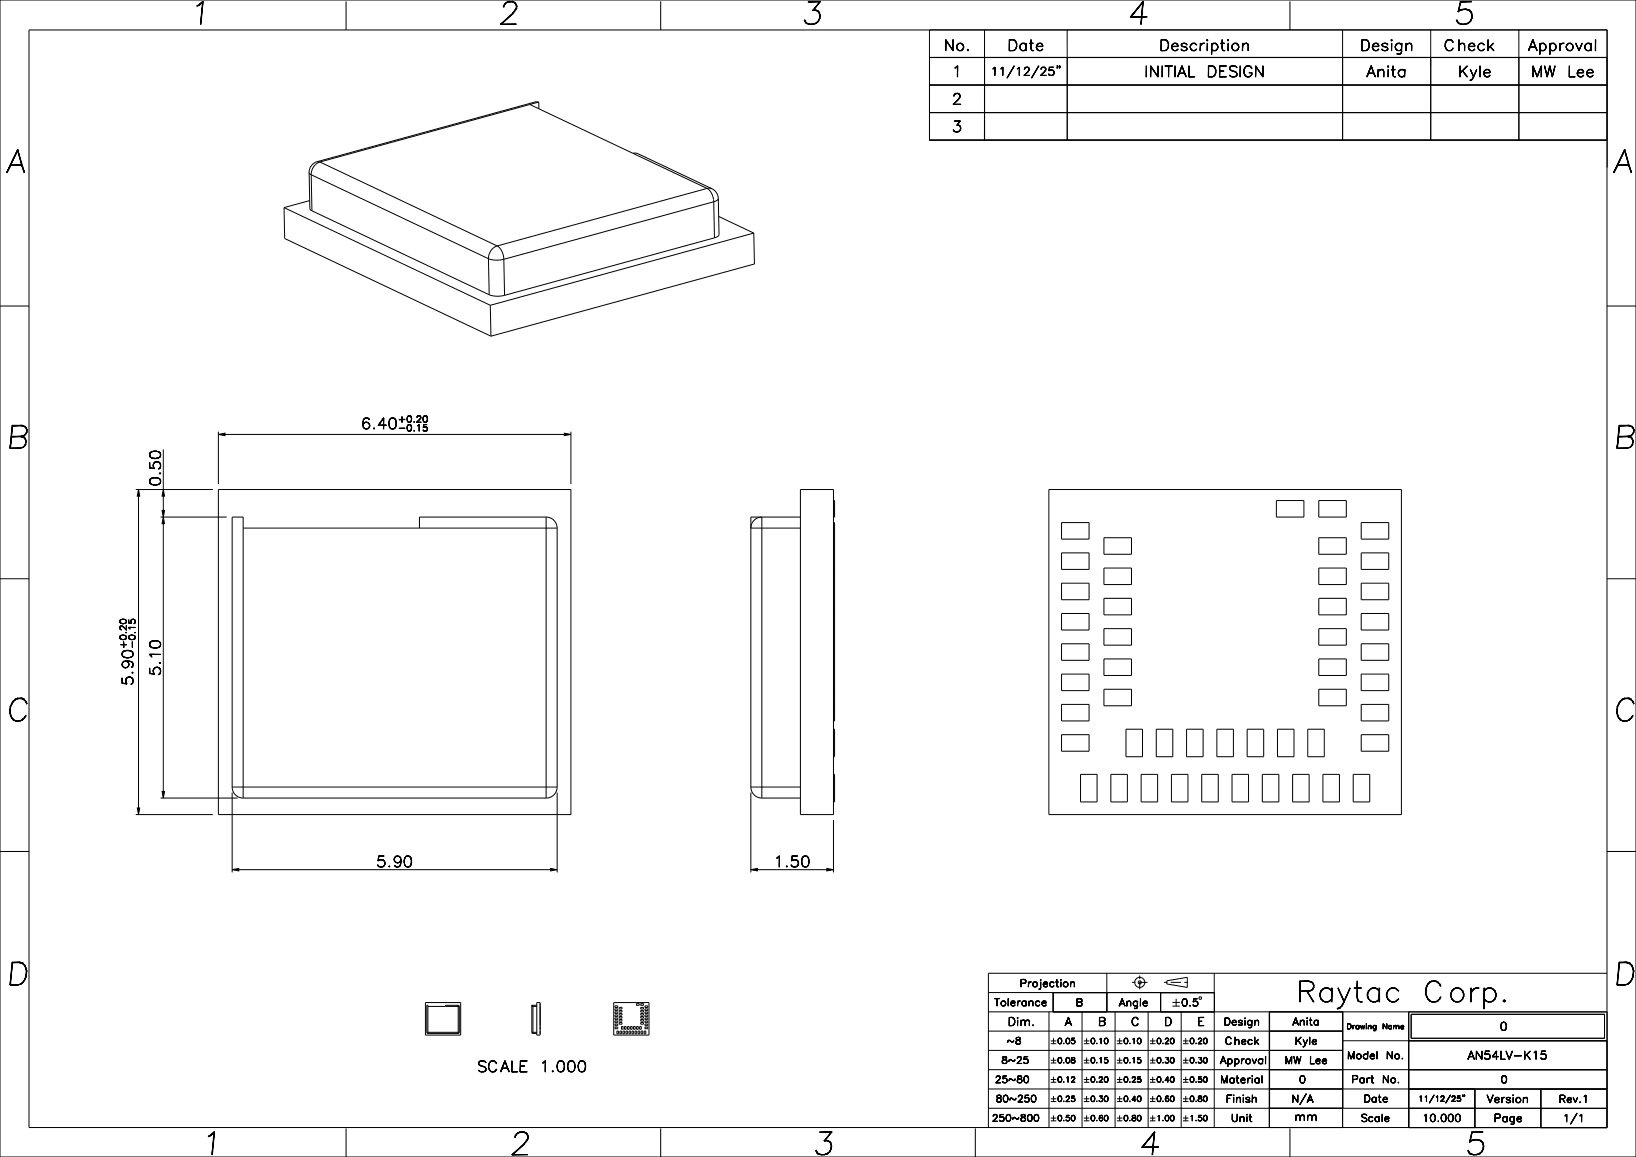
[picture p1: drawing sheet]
<svg xmlns="http://www.w3.org/2000/svg" width="297mm" height="210mm" viewBox="0 0 297 210" stroke-linecap="round" stroke-linejoin="round" font-family="sans-serif">
<defs><g id="words">
<g font-size="5.6">
<text x="34.3" y="4.4">1</text>
<text x="90.3" y="4.4">2</text>
<text x="145.4" y="4.4">3</text>
<text x="204.6" y="4.4">4</text>
<text x="263.8" y="4.4">5</text>
<text x="1.1" y="31.3">A</text>
<text x="292.8" y="31.3">A</text>
<text x="1.1" y="81.4">B</text>
<text x="292.8" y="81.4">B</text>
<text x="1.1" y="130.9">C</text>
<text x="292.8" y="130.9">C</text>
<text x="1.1" y="178.8">D</text>
<text x="292.8" y="178.8">D</text>
<text x="36.3" y="209.6">1</text>
<text x="92.4" y="209.6">2</text>
<text x="147.5" y="209.6">3</text>
<text x="206.7" y="209.6">4</text>
<text x="265.8" y="209.6">5</text>
</g>
<g font-size="5.1">
<text x="235.2" y="181.8">Raytac</text>
<text x="258.3" y="181.8">Corp.</text>
</g>
<g font-size="2.7">
<text x="171.3" y="9.2">No.</text>
<text x="182.8" y="9.2">Date</text>
<text x="210.4" y="9.2">Description</text>
<text x="246.8" y="9.2">Design</text>
<text x="262.1" y="9.2">Check</text>
<text x="277.4" y="9.2">Approval</text>
<text x="172.8" y="13.9">1</text>
<text x="207.7" y="13.9">INITIAL</text>
<text x="219.1" y="13.9">DESIGN</text>
<text x="248.1" y="13.9">Anita</text>
<text x="264.6" y="13.9">Kyle</text>
<text x="277.9" y="13.9">MW</text>
<text x="284.5" y="13.9">Lee</text>
<text x="172.8" y="18.9">2</text>
<text x="172.8" y="23.9">3</text>
<text x="65.5" y="77.9">6.40</text>
<text x="29.1" y="88.3" transform="rotate(-90 29.1 88.3)">0.50</text>
<text x="24.1" y="124.5" transform="rotate(-90 24.1 124.5)">5.90</text>
<text x="29.1" y="122.7" transform="rotate(-90 29.1 122.7)">5.10</text>
<text x="68.3" y="157.4">5.90</text>
<text x="140.4" y="157.4">1.50</text>
<text x="86.5" y="194.5">SCALE</text>
<text x="97.9" y="194.5">1.000</text>
</g>
<g font-size="2">
<text x="179.8" y="13.7">11/12/25&quot;</text>
<text x="182.9" y="186.2">Dim.</text>
<text x="193.3" y="186.2">A</text>
<text x="199.3" y="186.2">B</text>
<text x="205.3" y="186.2">C</text>
<text x="211.3" y="186.2">D</text>
<text x="217.3" y="186.2">E</text>
<text x="272.3" y="187">0</text>
<text x="266.4" y="192.3">AN54LV-K15</text>
<text x="234.9" y="203.4">mm</text>
</g>
<g font-size="1.9">
<text x="269.9" y="200.1">Version</text>
<text x="271.1" y="203.6">Page</text>
</g>
<g font-size="1.8">
<text x="185.1" y="179.1">Projection</text>
<text x="180.5" y="182.6">Tolerance</text>
<text x="195.3" y="182.6">B</text>
<text x="203.1" y="182.6">Angle</text>
<text x="222.1" y="186.1">Design</text>
<text x="222.3" y="189.6">Check</text>
<text x="234.6" y="186.1">Anita</text>
<text x="235" y="189.6">Kyle</text>
<text x="221.5" y="193.1">Approval</text>
<text x="221.5" y="196.6">Material</text>
<text x="233.2" y="193.1">MW</text>
<text x="235.8" y="196.6">0</text>
<text x="237.7" y="193.1">Lee</text>
<text x="244.5" y="192.2">Model</text>
<text x="245.3" y="196.5">Part</text>
<text x="250.9" y="196.5">No.</text>
<text x="251.6" y="192.2">No.</text>
<text x="272.4" y="196.6">0</text>
<text x="222.5" y="200.1">Finish</text>
<text x="223.4" y="203.6">Unit</text>
<text x="234.4" y="200.1">N/A</text>
<text x="247" y="203.6">Scale</text>
<text x="247.5" y="200.1">Date</text>
<text x="258.2" y="203.6">10.000</text>
<text x="282.9" y="200.1">Rev.1</text>
<text x="283.7" y="203.6">1/1</text>
</g>
<g font-size="1.7">
<text x="182.8" y="189.5">~8</text>
<text x="180.6" y="196.5">25~80</text>
<text x="181.8" y="193">8~25</text>
<text x="180.1" y="203.5">250~800</text>
<text x="180.8" y="200">80~250</text>
</g>
<g font-size="1.6">
<text x="72.2" y="76.7">+0.20</text>
<text x="72.2" y="78.3">-0.15</text>
<text x="22.9" y="117.7" transform="rotate(-90 22.9 117.7)">+0.20</text>
<text x="24.5" y="117.7" transform="rotate(-90 24.5 117.7)">-0.15</text>
</g>
<g font-size="1.3">
<text x="244.4" y="186.8">Drawing</text>
<text x="251" y="186.8">Name</text>
<text x="257.5" y="199.9">11/12/25&quot;</text>
</g>
</g></defs>
<g fill="none" stroke="#000" stroke-width=".18">
<path d="M0 0h297v210h-297zM62.8 .2v5.2M96.2 19l-38.1 10.4M96.2 19l18.7 8.8M97.8 18.5v1.2M97.8 18.5l-1.6 .5M97.8 18.5h-.5l-39.7 10.8M119.9 .2v5.2M168.7 5.4v20.1M168.8 5.4h123v25M178.7 5.4v20.1M193.7 5.4v20"/>
<path d="M234.2 .2v5.2M243.7 5.4v20.1M243.7 10.4v15M259.7 5.4v20.1M275.7 5.4v20.1M291.8 10.4h-123.1M291.8 15.4h-123.1M51.6 37.7l.1 5.6 37.4 17.7M51.6 37.7l37.4 17.7M56.1 31.3l.4 .4M56.1 31.3l.2 6.6 .3 .4M56.2 36.4l-4.6 1.3"/>
<path d="M56.5 31.7l.1 6.6M56.5 31.7l32.2 15.3M56.6 38.3l32.2 15.2M57.6 29.3a2 2 0 0 0-1.5 2M57.6 29.3l.5 .1M58.1 29.4l-.6 .3-.5 .6-.4 .7-.1 .7M58.1 29.4l32.2 15.2M114.9 27.8l.9 .1 13.5 6.4M114.9 27.8l13.5 6.4M128.4 34.2l.4 .4 .4 .5 .4 1.5M128.4 34.2l.9 .1M128.4 34.2l-38.1 10.4"/>
<path d="M129.3 34.3a2 2 0 0 1 1.1 1.7M129.6 36.6l-38.1 10.5M129.6 36.6l.1 6.6M130.4 36l.1 6.6-.2 .3-.6 .3M130.4 36h.1M130.4 36l-.2 .4-.6 .2M130.5 39.3l6.3 3M168.7 25.4h123M168.8 25.4h123M291.8 20.4h-123.1M0 55.5h5.3M88.7 47l1.3 .2 1.5-.1"/>
<path d="M88.7 47l.1 6.5M88.8 53.5l1.3 .3 1.5-.2M89 55.4l.1 5.6M90.3 44.6l.4 .4 .4 .6 .4 1.5M90.3 44.6l-.7 .4-.5 .5-.3 .7-.1 .8M91.5 47.1l.1 6.5M129.7 43.2l-38.1 10.4M136.8 42.3l.2 5.6-47.9 13.1M136.8 42.3l-47.8 13.1M291.7 55.5h5.3M39.6 78.9l1.2-.3v.5zM39.6 78.4v9.5"/>
<path d="M40.8 78.9h61.6M102.4 78.6l1.2 .3-1.2 .2zM103.6 78.4v9.5M24.6 88.9h14M25.1 88.9l.3 1.2h-.5zM25.1 90.1v56.6M29.1 93.9h12M29.4 92.7h.5l-.3 1.2zM29.6 88.9l.3 1.2h-.5zM29.6 93.9l.3 1.2h-.5zM29.6 81.6v7.3M29.6 90.1v2.6"/>
<path d="M29.6 95.1v48.6M39.6 88.9h64v59h-64zM44.1 95.9h57M99.1 93.9a2 2 0 0 1 2 2M99.1 93.9h-23v2M99.1 93.9v51M101.1 95.9v47M145.3 95.9h-9a2 2 0 0 1 2-2v51M145.3 88.9h6v59h-6zM145.3 93.9h-9v49M151.3 90.9h.2v3h-.2M151.3 94.9h.2v36h-.2"/>
<path d="M151.3 97.9h.2M190.4 88.9h64v59h-64zM192.7 94.9h5v3h-5zM200.4 97.6h5v3h-5zM231.7 90.9h5v3h-5zM239.4 90.9h5v3h-5zM239.4 97.6h5v3h-5zM247.1 94.9h5v3h-5zM0 105h5.3M151.3 119.9h.2M151.3 116.9h.2M151.3 114.4h.2"/>
<path d="M151.3 111.4h.2M151.3 108.9h.2M151.3 105.9h.2M151.3 103.4h.2M151.3 100.4h.2M192.7 116.9h5v3h-5zM192.7 111.4h5v3h-5zM192.7 105.9h5v3h-5zM192.7 100.4h5v3h-5zM200.4 103.1h5v3h-5zM200.4 108.6h5v3h-5zM200.4 114.1h5v3h-5z"/>
<path d="M200.4 119.6h5v3h-5zM239.4 119.6h5v3h-5zM239.4 114.1h5v3h-5zM239.4 108.6h5v3h-5zM239.4 103.1h5v3h-5zM247.1 116.9h5v3h-5zM247.1 111.4h5v3h-5zM247.1 105.9h5v3h-5zM247.1 100.4h5v3h-5zM291.7 105h5.3M151.3 132.4h.2v5h-.2M151.3 136.4h.2"/>
<path d="M151.3 133.4h.2M151.3 127.9h.2M151.3 125.4h.2M151.3 122.4h.2M192.7 122.4h5v3h-5zM192.7 133.4h5v3h-5zM192.7 127.9h5v3h-5zM200.4 125.1h5v3h-5zM204.4 132.4h3v5h-3zM209.9 132.4h3v5h-3zM215.4 132.4h3v5h-3zM220.9 132.4h3v5h-3z"/>
<path d="M226.4 132.4h3v5h-3zM231.9 132.4h3v5h-3zM237.4 132.4h3v5h-3zM239.4 125.1h5v3h-5zM247.1 127.9h5v3h-5zM247.1 122.4h5v3h-5zM247.1 133.4h5v3h-5zM0 154.5h5.3M24.6 147.9h14M24.9 146.7h.5l-.3 1.2zM29.1 144.9h14M29.4 143.7h.5l-.3 1.2z"/>
<path d="M42.1 157.9l1.2-.3v.5zM42.1 142.9a2 2 0 0 0 2 2M42.1 142.9v-49h2v51M42.1 143.9v14.5M42.1 142.9h59M43.3 157.9h56.6M44.1 144.9h55M99.9 157.6l1.2 .3-1.2 .2zM101.1 142.9a2 2 0 0 1-2 2M101.1 143.9v14.5M136.3 157.9l1.2-.3v.5zM136.3 142.9a2 2 0 0 0 2 2"/>
<path d="M136.3 142.9h9M136.3 143.9v14.5M137.5 157.9h12.6M138.3 144.9h7M150.1 157.6l1.2 .3-1.2 .2zM151.3 140.6h.2v5h-.2M151.3 148.9v9.5M196.2 140.6h3v5h-3zM201.7 140.6h3v5h-3zM207.2 140.6h3v5h-3zM212.7 140.6h3v5h-3zM218.2 140.6h3v5h-3z"/>
<path d="M223.7 140.6h3v5h-3zM229.2 140.6h3v5h-3zM234.7 140.6h3v5h-3zM240.2 140.6h3v5h-3zM245.7 140.6h3v5h-3zM291.7 154.5h5.3M200.9 176.7v7M211.8 178l3.7-.6v1.8l-3.7-.6zM220.4 176.7v28M291.7 176.7h-112.3v28M77.2 182h6.4v5.9h-6.4zM77.5 187.4l.2 .2"/>
<path d="M77.5 187.4v-4.9h.2v5.1M77.5 187.4h5.9M77.7 187.6h5.5M77.7 182.7h5.7M83.2 182.5l.2 .2M83.2 182.5h-2.3v.2M83.2 182.5v5.1M83.4 187.4l-.2 .2M83.4 182.7v4.7M96.5 187.4l.2 .2M96.5 187.4h.9M96.7 187.6h.7"/>
<path d="M97.4 182.7h-.9l.2-.2v5.1M97.4 182h.6v5.9h-.6zM97.4 182.5h-.9v4.9M98 183.7h.1M98 182.2v.3M98 187.1v.5M98 186.3v.5M98 186.7h.1M98 186.4h.1M98 182.6v3.6M98 185.9h.1M98 185.6h.1"/>
<path d="M98 185.3h.1M98 185.1h.1M98 184.8h.1M98 184.5h.1M98 184.2h.1M98 184h.1M98 183.4h.1M98 183.1h.1M98 182.9h.1M111.4 182h6.4v5.9h-6.4zM111.6 185.3h.5v.3h-.5zM111.6 183.7h.5v.3h-.5z"/>
<path d="M111.6 186.4h.5v.3h-.5zM111.6 185.9h.5v.3h-.5zM111.6 184.8h.5v.3h-.5zM111.6 184.2h.5v.3h-.5zM111.6 183.1h.5v.3h-.5zM111.6 182.6h.5v.3h-.5zM112 187.1h.3v.5h-.3zM112.4 183.4h.5v.3h-.5zM112.4 182.8h.5v.3h-.5zM112.4 183.9h.5v.3h-.5zM112.4 184.5h.5v.3h-.5zM112.4 185h.5v.3h-.5z"/>
<path d="M112.4 185.6h.5v.3h-.5zM112.5 187.1h.3v.5h-.3zM112.8 186.3h.3v.5h-.3zM113.1 187.1h.3v.5h-.3zM113.4 186.3h.3v.5h-.3zM113.6 187.1h.3v.5h-.3zM113.9 186.3h.3v.5h-.3zM114.2 187.1h.3v.5h-.3zM114.5 186.3h.3v.5h-.3zM114.7 187.1h.3v.5h-.3zM115 186.3h.3v.5h-.3zM115.3 187.1h.3v.5h-.3z"/>
<path d="M115.5 182.2h.5v.3h-.5zM115.6 186.3h.3v.5h-.3zM115.8 187.1h.3v.5h-.3zM116.1 186.3h.3v.5h-.3zM116.3 183.4h.5v.3h-.5zM116.3 182.2h.5v.3h-.5zM116.3 182.8h.5v.3h-.5zM116.3 185.6h.5v.3h-.5zM116.3 185h.5v.3h-.5zM116.3 184.5h.5v.3h-.5zM116.3 183.9h.5v.3h-.5zM116.4 187.1h.3v.5h-.3z"/>
<path d="M116.9 187.1h.3v.5h-.3zM117.1 183.7h.5v.3h-.5zM117.1 185.9h.5v.3h-.5zM117.1 185.3h.5v.3h-.5zM117.1 184.8h.5v.3h-.5zM117.1 184.2h.5v.3h-.5zM117.1 183.1h.5v.3h-.5zM117.1 182.6h.5v.3h-.5zM117.1 186.4h.5v.3h-.5zM179.4 183.7h112.4M179.4 187.2h64.4M179.4 190.7h64.4"/>
<path d="M179.4 194.2h112.4M179.4 197.7h112.4M179.4 180.2h41M190.4 183.7v21M190.8 199.4h1M190.8 199.9h1M190.8 195.9h1M190.8 196.4h1M190.8 192.4h1M190.8 192.9h1M190.8 188.9h1M190.8 189.4h1"/>
<path d="M191.2 180.2v3.5M191.2 183.7v-3.5h29.3v3.5M191.3 188.4v1M191.3 191.9v1M191.3 195.4v1M191.3 198.9v1M192.1 199.4v.1zM192.1 199.5v.3zM192.1 195.9v.1zM192.1 196v.3zM192.1 192.4v.1zM192.1 192.5v.3z"/>
<path d="M192.1 188.9v.1zM192.1 189v.3zM192.1 199.1v.3zM192.1 199.8l.1 .1zM192.1 195.6v.3zM192.1 196.3l.1 .1zM192.1 192.1v.3zM192.1 192.8l.1 .1zM192.1 188.6v.3zM192.1 189.3l.1 .1zM192.2 199l.3-.1zM192.2 199h.2z"/>
<path d="M192.2 199l-.1 .1zM192.2 199.9h.2zM192.2 195.5l.3-.1zM192.2 195.5h.2zM192.2 195.5l-.1 .1zM192.2 196.4h.2zM192.2 192l.3-.1zM192.2 192h.2zM192.2 192l-.1 .1zM192.2 192.9h.2zM192.2 188.5l.3-.1zM192.2 188.5h.2z"/>
<path d="M192.2 188.5l-.1 .1zM192.2 189.4h.2zM192.4 199l.1-.1zM192.4 199.9h.1zM192.4 195.5l.1-.1zM192.4 196.4h.1zM192.4 192l.1-.1zM192.4 192.9h.1zM192.4 188.5l.1-.1zM192.4 189.4h.1zM192.5 199h.1zM192.5 199.9h.1z"/>
<path d="M192.5 195.5h.1zM192.5 196.4h.1zM192.5 192h.1zM192.5 192.9h.1zM192.5 188.5h.1zM192.5 189.4h.1zM192.5 198.9l.1 .1zM192.5 195.4l.1 .1zM192.5 191.9l.1 .1zM192.5 188.4l.1 .1zM192.6 199l.1 .1zM192.6 195.5l.1 .1z"/>
<path d="M192.6 192l.1 .1zM192.6 188.5l.1 .1zM192.7 199.1v.3zM192.7 199.8l-.1 .1zM192.7 195.6v.3zM192.7 196.3l-.1 .1zM192.7 192.1v.3zM192.7 192.8l-.1 .1zM192.7 188.6v.3zM192.7 189.3l-.1 .1zM192.7 199.4v.1zM192.7 199.5v.3z"/>
<path d="M192.7 195.9v.1zM192.7 196v.3zM192.7 192.4v.1zM192.7 192.5v.3zM192.7 188.9v.1zM192.7 189v.3zM193.1 199.9h.1zM193.1 196.4h.1zM193.1 192.9h.1zM193.1 189.4h.1zM193.5 199.9h.7zM193.5 199.9l.5-.4z"/>
<path d="M193.5 192.4v.1zM193.5 192.5l.1 .3zM193.5 188.9v.1zM193.5 189l.1 .3zM193.6 199.1h.1M193.6 192.1l-.1 .3zM193.6 192.8l.1 .1zM193.6 188.6l-.1 .3zM193.6 189.3l.1 .1zM193.6 199.2h.1M193.7 199h.1M193.6 199h.1"/>
<path d="M193.6 199v.1zM193.7 199l.1-.1zM193.7 199h.1zM193.7 195.6h.1zM193.7 192l.2-.1zM193.7 192h.1zM193.7 192l-.1 .1zM193.7 192.9h.1zM193.7 188.5l.2-.1zM193.7 188.5h.1zM193.7 188.5l-.1 .1zM193.7 189.4h.1z"/>
<path d="M193.8 198.9h.2zM193.8 195.6l.1-.2zM193.8 195.6l.1-.1zM193.8 199l.2-.1zM193.8 192l.1-.1zM193.8 192.9h.1zM193.8 188.5l.1-.1zM193.8 189.4h.1zM193.9 192h.2zM193.9 192.9h.2zM193.9 188.5h.2zM193.9 189.4h.2z"/>
<path d="M193.9 191.9l.2 .1zM193.9 188.4l.2 .1zM193.9 195.4v1zM194 198.9l.1 .1zM194 199h.1zM194.1 199h.1M194 192l.2 .1zM194 188.5l.2 .1zM194 199h.1M194.1 192l.1 .1zM194.1 188.5l.1 .1zM194.1 199.1h.1z"/>
<path d="M194.1 199.3l-.1 .2zM194.1 199.2h.1M194.1 199.2v.1zM194.1 192.1l.1 .3zM194.1 192.8l-.1 .1zM194.1 188.6l.1 .3zM194.1 189.3l-.1 .1zM194.2 199.1v.1zM194.2 199.2l-.1 .1zM194.2 192.8l-.1 .1zM194.2 189.3l-.1 .1zM194.2 192.4v.1z"/>
<path d="M194.2 192.5l-.1 .3zM194.2 188.9v.1zM194.2 189l-.1 .3zM194.5 196.4h.6zM194.5 196.4l.5-.4zM194.5 199.8h.1M194.5 192.6v.2zM194.5 192.8v.1zM194.5 189.3h.1M194.5 199.9h.1M194.6 199.9h.1M194.5 195.6h.1"/>
<path d="M194.5 192.1v.1zM194.5 192.2l.1 .1zM194.5 192.5l.1-.1zM194.5 192.5v.1zM194.5 192.9h.1M194.6 192.9h.1M194.5 189.4h.1M194.6 189.4h.1M194.6 199.3h.1M194.5 199.3h.1M194.5 195.7h.1M194.6 188.8h.1"/>
<path d="M194.5 188.8h.1M194.6 199.3h.3zM194.6 199.3h.1zM194.6 198.9h.5zM194.6 198.9l-.1 .5zM194.6 199.9h.1zM194.6 195.5h.1M194.6 195.5l-.1 .1zM194.6 192l.3-.1zM194.6 192h.1zM194.6 192l-.1 .1zM194.6 192.3h.1z"/>
<path d="M194.6 192.9h.1zM194.6 188.8h.3zM194.6 188.8h.1zM194.6 188.4h.5zM194.6 188.4l-.1 .5zM194.6 189.4h.1zM194.6 199l.5-.1zM194.6 199l-.1 .4zM194.6 195.6h-.1zM194.6 188.5l.5-.1zM194.6 188.5l-.1 .4zM194.6 195.5l.1-.1z"/>
<path d="M194.6 195.5h.1zM194.6 192.4h.2zM194.6 192.4l-.1 .1zM194.7 192.3l.1 .1zM194.7 199.9h.2zM194.7 195.4h.2zM194.7 192.9h.2zM194.7 189.4h.2zM194.7 199.3h.2zM194.7 195.5l.2-.1zM194.7 192l.2-.1zM194.7 188.8h.2z"/>
<path d="M194.8 192.4l.2-.1zM194.8 192.4h.1M194.9 192.4h.1M194.9 199.3h.1zM194.9 199.9h.1zM194.9 192.4h.1zM194.9 188.8h.1zM194.9 189.4h.1zM194.9 195.4l.1 .1zM194.9 195.5h.1zM194.9 191.9l.2 .1zM194.9 192h.2z"/>
<path d="M194.9 192.9h.2zM195 192.3h.1zM195 199.3l.1 .1zM195 199.9l.1-.1zM195.1 195.5h.1M195 192.4l.1 .1zM195 188.8l.1 .1zM195 189.4l.1-.1zM195 195.5h.1M195 195.6h.1zM195 195.8l-.1 .2zM195 192l.1 .1z"/>
<path d="M195.1 195.8l-.2 .2zM195.1 192v.1zM195.1 199.4l.1 .2zM195.1 195.7h.1M195.1 195.7l-.1 .1zM195.1 192.1v.1zM195.1 192.2l-.1 .1zM195.1 192.5l.1 .1zM195.1 188.9l.1 .2zM195.1 195.6v.1zM195.1 192.2v.1zM195.1 199.7h.1"/>
<path d="M195.1 199.7v.1zM195.1 192.6v.2zM195.1 192.8l-.1 .1zM195.1 189.2h.1M195.1 189.2v.1zM195.2 199.6v.1zM195.2 199.7l-.1 .1zM195.2 192.6l-.1 .2zM195.2 192.8l-.1 .1zM195.2 189.1v.1zM195.2 189.2l-.1 .1zM196.4 183.7v21"/>
<path d="M196.8 199.4h1M196.8 199.9h1M196.8 195.9h1M196.8 196.4h1M196.8 192.4h1M196.8 192.9h1M196.8 188.9h1M196.8 189.4h1M197.3 188.4v1M197.3 191.9v1M197.3 195.4v1M197.3 198.9v1"/>
<path d="M198.1 195.9v.1zM198.1 196v.3zM198.1 199.4v.1zM198.1 199.5v.3zM198.1 192.4v.1zM198.1 192.5v.3zM198.1 188.9v.1zM198.1 189v.3zM198.1 195.6v.3zM198.1 196.3l.1 .1zM198.1 199.1v.3zM198.1 199.8l.1 .1z"/>
<path d="M198.1 192.1v.3zM198.1 192.8l.1 .1zM198.1 188.6v.3zM198.1 189.3l.1 .1zM198.2 195.5l.3-.1zM198.2 195.5h.2zM198.2 195.5l-.1 .1zM198.2 196.4h.2zM198.2 199l.3-.1zM198.2 199h.2zM198.2 199l-.1 .1zM198.2 199.9h.2z"/>
<path d="M198.2 192l.3-.1zM198.2 192h.2zM198.2 192l-.1 .1zM198.2 192.9h.2zM198.2 188.5l.3-.1zM198.2 188.5h.2zM198.2 188.5l-.1 .1zM198.2 189.4h.2zM198.4 195.5l.1-.1zM198.4 196.4h.1zM198.4 199l.1-.1zM198.4 199.9h.1z"/>
<path d="M198.4 192l.1-.1zM198.4 192.9h.1zM198.4 188.5l.1-.1zM198.4 189.4h.1zM198.5 195.5h.1zM198.5 196.4h.1zM198.5 199h.1zM198.5 199.9h.1zM198.5 192h.1zM198.5 192.9h.1zM198.5 188.5h.1zM198.5 189.4h.1z"/>
<path d="M198.5 195.4l.1 .1zM198.5 198.9l.1 .1zM198.5 191.9l.1 .1zM198.5 188.4l.1 .1zM198.6 195.5l.1 .1zM198.6 199l.1 .1zM198.6 192l.1 .1zM198.6 188.5l.1 .1zM198.7 195.6v.3zM198.7 196.3l-.1 .1zM198.7 199.1v.3zM198.7 199.8l-.1 .1z"/>
<path d="M198.7 192.1v.3zM198.7 192.8l-.1 .1zM198.7 188.6v.3zM198.7 189.3l-.1 .1zM198.7 195.9v.1zM198.7 196v.3zM198.7 199.4v.1zM198.7 199.5v.3zM198.7 192.4v.1zM198.7 192.5v.3zM198.7 188.9v.1zM198.7 189v.3z"/>
<path d="M199.1 196.4h.1zM199.1 199.9h.1zM199.1 192.9h.1zM199.1 189.4h.1zM199.5 196.4h.7zM199.5 196.4l.5-.4zM199.5 199.8h.1zM199.6 195.6h.1M199.6 199.9h.1M199.6 195.7h.1M199.6 195.5h.1M199.6 195.5v.1z"/>
<path d="M199.6 199.9h.2zM199.6 198.9h.6zM199.6 199l.6-.1zM199.7 195.5l.1-.1zM199.7 195.5h.1zM199.7 195.5h.1M199.7 192.1h.1zM199.7 188.6h.1zM199.8 195.4h.2zM199.8 199.9h.1zM199.8 192.1l.1-.2zM199.8 192.1l.1-.1z"/>
<path d="M199.8 188.6l.1-.2zM199.8 188.6l.1-.1zM199.8 195.5l.2-.1zM199.8 199.3h.2zM199.9 199.9h.2zM199.9 191.9v1zM199.9 188.4v1zM200 195.4l.1 .1zM200 195.5h.1zM200 199.3l.1 .1zM200.1 195.5h.1M200 199.9l.2-.1z"/>
<path d="M200 195.5h.1M200.1 195.6h.1zM200.1 195.8l-.1 .2zM200.2 199.4h.1M200.1 199.4h.1M200.1 199l-.2 .3zM200.1 199l-.3 .3zM200.1 195.7h.1M200.1 195.7v.1zM200.1 199.4l.1 .2zM200.2 195.6v.1zM200.2 195.7l-.1 .1z"/>
<path d="M200.2 199.7h.1M200.2 199.7l-.1 .1zM200.2 199.6v.1zM200.5 195.9v.1zM200.5 196v.3zM200.5 199.4v.1zM200.5 199.5v.3zM200.5 192.8h.1M200.5 188.9v.1zM200.5 189v.3zM200.5 195.6v.3zM200.5 196.3l.1 .1z"/>
<path d="M200.5 199.1v.3zM200.5 199.8l.1 .1zM200.5 192.9h.1M200.6 192.9h.1M200.5 188.6v.3zM200.5 189.3l.1 .1zM200.6 192.3h.1M200.5 192.3h.1M200.6 192.3h.3zM200.6 192.3h.1zM200.6 191.9h.5zM200.6 191.9l-.1 .5z"/>
<path d="M200.6 192.9h.1zM200.6 192l.5-.1zM200.6 192l-.1 .4zM200.6 195.5l.3-.1zM200.6 195.5h.2zM200.6 195.5l-.1 .1zM200.6 196.4h.2zM200.6 199l.3-.1zM200.6 199h.2zM200.6 199l-.1 .1zM200.6 199.9h.2zM200.6 188.5l.3-.1z"/>
<path d="M200.6 188.5h.2zM200.6 188.5l-.1 .1zM200.6 189.4h.2zM200.7 192.9h.2zM200.7 192.3h.2zM200.8 195.5l.1-.1zM200.8 196.4h.1zM200.8 199l.1-.1zM200.8 199.9h.1zM200.8 188.5l.1-.1zM200.8 189.4h.1zM200.9 195.5h.1z"/>
<path d="M200.9 196.4h.1zM200.9 199h.1zM200.9 199.9h.1zM200.9 192.3h.1zM200.9 192.9h.1zM200.9 188.5h.1zM200.9 189.4h.1zM200.9 195.4l.1 .1zM200.9 198.9l.1 .1zM200.9 188.4l.1 .1zM200.9 180.2v3.5M201 195.5l.1 .1z"/>
<path d="M201 199l.1 .1zM201 192.3l.1 .1zM201 192.9l.1-.1zM201 188.5l.1 .1zM201.1 195.6l.1 .3zM201.1 195.6v.3zM201.1 196.3l-.1 .1zM201.1 199.1l.1 .3zM201.1 199.1v.3zM201.1 199.8l-.1 .1zM201.1 192.4l.1 .2zM201.1 188.6l.1 .3z"/>
<path d="M201.1 188.6v.3zM201.1 189.3l-.1 .1zM201.1 195.9v.1zM201.1 196v.3zM201.1 199.4v.1zM201.1 199.5v.3zM201.1 192.7h.1M201.1 192.7v.1zM201.1 188.9v.1zM201.1 189v.3zM201.2 195.9l-.1 .1zM201.2 196l-.1 .3z"/>
<path d="M201.2 199.4l-.1 .1zM201.2 199.5l-.1 .3zM201.2 192.6v.1zM201.2 192.7l-.1 .1zM201.2 188.9l-.1 .1zM201.2 189l-.1 .3zM202.4 183.7v21M202.8 199.4h1M202.8 199.9h1M202.8 195.9h1M202.8 196.4h1M202.8 192.4h1"/>
<path d="M202.8 192.9h1M202.8 188.9h1M202.8 189.4h1M203.3 188.4v1M203.3 191.9v1M203.3 195.4v1M203.3 198.9v1M204.1 188.9v.1zM204.1 189v.3zM204.1 192.4v.1zM204.1 192.5v.3zM204.1 199.4v.1z"/>
<path d="M204.1 199.5v.3zM204.1 195.9v.1zM204.1 196v.3zM204.1 188.6v.3zM204.1 189.3l.1 .1zM204.1 192.1v.3zM204.1 192.8l.1 .1zM204.1 199.1v.3zM204.1 199.8l.1 .1zM204.1 195.6v.3zM204.1 196.3l.1 .1zM204.2 188.5l.3-.1z"/>
<path d="M204.2 188.5h.2zM204.2 188.5l-.1 .1zM204.2 189.4h.2zM204.2 192l.3-.1zM204.2 192h.2zM204.2 192l-.1 .1zM204.2 192.9h.2zM204.2 199l.3-.1zM204.2 199h.2zM204.2 199l-.1 .1zM204.2 199.9h.2zM204.2 195.5l.3-.1z"/>
<path d="M204.2 195.5h.2zM204.2 195.5l-.1 .1zM204.2 196.4h.2zM204.4 188.5l.1-.1zM204.4 189.4h.1zM204.4 192l.1-.1zM204.4 192.9h.1zM204.4 199l.1-.1zM204.4 199.9h.1zM204.4 195.5l.1-.1zM204.4 196.4h.1zM204.5 188.5h.1z"/>
<path d="M204.5 189.4h.1zM204.5 192h.1zM204.5 192.9h.1zM204.5 199h.1zM204.5 199.9h.1zM204.5 195.5h.1zM204.5 196.4h.1zM204.5 188.4l.1 .1zM204.5 191.9l.1 .1zM204.5 198.9l.1 .1zM204.5 195.4l.1 .1zM204.6 188.5l.1 .1z"/>
<path d="M204.6 192l.1 .1zM204.6 199l.1 .1zM204.6 195.5l.1 .1zM204.7 188.6v.3zM204.7 189.3l-.1 .1zM204.7 192.1v.3zM204.7 192.8l-.1 .1zM204.7 199.1v.3zM204.7 199.8l-.1 .1zM204.7 195.6v.3zM204.7 196.3l-.1 .1zM204.7 188.9v.1z"/>
<path d="M204.7 189v.3zM204.7 192.4v.1zM204.7 192.5v.3zM204.7 199.4v.1zM204.7 199.5v.3zM204.7 195.9v.1zM204.7 196v.3zM205.1 189.4h.1zM205.1 192.9h.1zM205.1 199.9h.1zM205.1 196.4h.1zM205.5 196.4h.7z"/>
<path d="M205.5 196.4l.5-.4zM205.5 199.6h.7zM205.5 199.6h.5zM205.6 195.6h.1M205.6 195.7h.1M205.6 195.5h.1M205.6 195.5v.1zM205.7 188.6h.1zM205.7 192.1h.1zM205.7 195.5l.1-.1zM205.7 195.5h.1zM205.7 195.5h.1"/>
<path d="M205.8 188.6l.1-.2zM205.8 188.6l.1-.1zM205.8 192.1l.1-.2zM205.8 192.1l.1-.1zM205.8 195.4h.2zM205.8 195.5l.2-.1zM205.9 188.4v1zM205.9 191.9v1zM206 195.4l.1 .1zM206 195.5h.1zM206 199l-.5 .6zM206 199.6h.2z"/>
<path d="M206 199.6v.3zM206 198.9l-.5 .7zM206 198.9v.7zM206.1 195.5h.1M206 195.5h.1M206.1 195.6h.1zM206.1 195.8l-.1 .2zM206.1 195.7h.1M206.1 195.7v.1zM206.2 195.6v.1zM206.2 195.7l-.1 .1zM206.5 188.9v.1z"/>
<path d="M206.5 189v.3zM206.5 192.8h.1M206.5 199.4v.1zM206.5 199.5v.3zM206.5 196.3h.1M206.5 188.6v.3zM206.5 189.3l.1 .1zM206.5 192.9h.1M206.6 192.9h.1M206.5 199.1v.3zM206.5 199.8l.1 .1zM206.5 196.4h.1"/>
<path d="M206.6 196.4h.1M206.6 192.3h.1M206.5 192.3h.1M206.5 195.8h.1M206.6 192.3h.3zM206.6 192.3h.1zM206.6 191.9h.5zM206.6 191.9l-.1 .5zM206.6 192.9h.1zM206.6 195.8h.3zM206.6 195.8h.1zM206.6 195.8h.1"/>
<path d="M206.6 195.4h.5zM206.6 195.4l-.1 .5zM206.6 196.4h.1zM206.6 192l.5-.1zM206.6 192l-.1 .4zM206.6 195.5l.5-.1zM206.6 195.5l-.1 .4zM206.6 188.5l.3-.1zM206.6 188.5h.2zM206.6 188.5l-.1 .1zM206.6 189.4h.2zM206.6 199l.3-.1z"/>
<path d="M206.6 199h.2zM206.6 199l-.1 .1zM206.6 199.9h.2zM206.7 192.9h.2zM206.7 196.4h.2zM206.7 192.3h.2zM206.7 195.8h.2zM206.8 188.5l.1-.1zM206.8 189.4h.1zM206.8 199l.1-.1zM206.8 199.9h.1zM206.9 188.5h.1z"/>
<path d="M206.9 189.4h.1zM206.9 192.3h.1zM206.9 192.9h.1zM206.9 199h.1zM206.9 199.9h.1zM206.9 195.8h.1zM206.9 196.4h.1zM206.9 188.4l.1 .1zM206.9 198.9l.1 .1zM207 188.5l.1 .1zM207 192.3l.1 .1zM207 192.9l.1-.1z"/>
<path d="M207 199l.1 .1zM207 195.8l.1 .1zM207 196.4l.1-.1zM207.1 188.6l.1 .3zM207.1 188.6v.3zM207.1 189.3l-.1 .1zM207.1 192.4l.1 .2zM207.1 199.1l.1 .3zM207.1 199.1v.3zM207.1 199.8l-.1 .1zM207.1 195.9l.1 .2zM207.1 188.9v.1z"/>
<path d="M207.1 189v.3zM207.1 192.7h.1M207.1 192.7v.1zM207.1 199.4v.1zM207.1 199.5v.3zM207.1 196.2h.1M207.1 196.2v.1zM207.2 188.9l-.1 .1zM207.2 189l-.1 .3zM207.2 192.6v.1zM207.2 192.7l-.1 .1zM207.2 199.4l-.1 .1z"/>
<path d="M207.2 199.5l-.1 .3zM207.2 196.1v.1zM207.2 196.2l-.1 .1zM208.4 183.7v21M208.8 199.4h1M208.8 199.9h1M208.8 195.9h1M208.8 196.4h1M208.8 192.4h1M208.8 192.9h1M208.8 188.9h1M208.8 189.4h1"/>
<path d="M209.3 188.4v1M209.3 191.9v1M209.3 195.4v1M209.3 198.9v1M210.1 195.9v.1zM210.1 196v.3zM210.1 199.4v.1zM210.1 199.5v.3zM210.1 192.4v.1zM210.1 192.5v.3zM210.1 188.9v.1zM210.1 189v.3z"/>
<path d="M210.1 195.6v.3zM210.1 196.3l.1 .1zM210.1 199.1v.3zM210.1 199.8l.1 .1zM210.1 192.1v.3zM210.1 192.8l.1 .1zM210.1 188.6v.3zM210.1 189.3l.1 .1zM210.2 195.5l.3-.1zM210.2 195.5h.2zM210.2 195.5l-.1 .1zM210.2 196.4h.2z"/>
<path d="M210.2 199l.3-.1zM210.2 199h.2zM210.2 199l-.1 .1zM210.2 199.9h.2zM210.2 192l.3-.1zM210.2 192h.2zM210.2 192l-.1 .1zM210.2 192.9h.2zM210.2 188.5l.3-.1zM210.2 188.5h.2zM210.2 188.5l-.1 .1zM210.2 189.4h.2z"/>
<path d="M210.4 195.5l.1-.1zM210.4 196.4h.1zM210.4 199l.1-.1zM210.4 199.9h.1zM210.4 192l.1-.1zM210.4 192.9h.1zM210.4 188.5l.1-.1zM210.4 189.4h.1zM210.5 195.5h.1zM210.5 196.4h.1zM210.5 199h.1zM210.5 199.9h.1z"/>
<path d="M210.5 192h.1zM210.5 192.9h.1zM210.5 188.5h.1zM210.5 189.4h.1zM210.5 195.4l.1 .1zM210.5 198.9l.1 .1zM210.5 191.9l.1 .1zM210.5 188.4l.1 .1zM210.6 195.5l.1 .1zM210.6 199l.1 .1zM210.6 192l.1 .1zM210.6 188.5l.1 .1z"/>
<path d="M210.7 195.6v.3zM210.7 196.3l-.1 .1zM210.7 199.1v.3zM210.7 199.8l-.1 .1zM210.7 192.1v.3zM210.7 192.8l-.1 .1zM210.7 188.6v.3zM210.7 189.3l-.1 .1zM210.7 180.2v3.5M210.7 195.9v.1zM210.7 196v.3zM210.7 199.4v.1z"/>
<path d="M210.7 199.5v.3zM210.7 192.4v.1zM210.7 192.5v.3zM210.7 188.9v.1zM210.7 189v.3zM211.1 196.4h.1zM211.1 199.9h.1zM211.1 192.9h.1zM211.1 189.4h.1zM211.5 189.4h.7zM211.5 189.4l.5-.4zM211.5 196.1h.7z"/>
<path d="M211.5 196.1h.5zM211.5 192.8h.1zM211.6 199.4v.2zM211.6 199.6v.2zM211.6 192.9h.1M211.6 188.6h.1M211.6 188.7h.1M211.6 199.1v.3zM211.6 199.5l.1-.1zM211.6 199.5h.1M211.6 199.8l.1 .1zM211.6 192.9h.2z"/>
<path d="M211.7 188.5h.1M211.6 188.5h.1M211.6 188.5v.1zM211.6 191.9h.6zM211.6 192l.6-.1zM211.6 199.5v.1zM211.7 199h.1M211.7 199l-.1 .1zM211.7 188.5l.1-.1zM211.7 188.5h.1zM211.7 199.1h-.1zM211.7 199l.3-.1z"/>
<path d="M211.7 199h.2zM211.7 199.4l.2-.1zM211.7 199.4l-.1 .1zM211.7 199.9h.2zM211.8 192.9h.1zM211.8 188.4h.2zM211.8 188.5l.2-.1zM211.8 192.3h.2zM211.9 199l.1-.1zM211.9 199.3h.1M211.9 199.9h.1M211.9 199.9h.2z"/>
<path d="M211.9 199.3l.2 .1zM211.9 192.9h.2zM212 198.9l.1 .1zM212 199h.1zM212 188.4l.1 .1zM212 188.5h.1zM212 195.5l-.5 .6zM212 196.1h.2zM212 196.1v.3zM212 195.4l-.5 .7zM212 192.3l.1 .1zM212 195.4v.7z"/>
<path d="M212 199.4l.2 .1zM212 199.9l.2-.1zM212 192.9l.2-.1zM212.1 188.5h.1M212.1 199.4l.1 .1zM212 188.5h.1M212.1 188.6h.1zM212.1 188.8l-.1 .2zM212.1 199v.1zM212.2 192.4h.1M212.1 199l.1 .1zM212.1 192.4h.1"/>
<path d="M212.1 192l-.2 .3zM212.1 192l-.3 .3zM212.1 199.5l.1 .1zM212.1 192.4l.1 .2zM212.1 188.7h.1M212.1 188.7v.1zM212.2 188.6v.1zM212.2 188.7l-.1 .1zM212.2 199.7h.1M212.2 199.7l-.1 .1zM212.2 192.7h.1M212.2 192.7l-.1 .1z"/>
<path d="M212.2 192.6v.1zM212.5 195.9v.1zM212.5 196v.3zM212.5 199.4v.1zM212.5 199.5v.3zM212.5 192.4v.1zM212.5 192.5v.3zM212.5 188.9v.1zM212.5 189v.3zM212.5 195.6v.3zM212.5 196.3l.1 .1zM212.5 199.1v.3z"/>
<path d="M212.5 199.8l.1 .1zM212.5 192.1v.3zM212.5 192.8l.1 .1zM212.5 188.6v.3zM212.5 189.3l.1 .1zM212.6 195.5l.3-.1zM212.6 195.5h.2zM212.6 195.5l-.1 .1zM212.6 196.4h.2zM212.6 199l.3-.1zM212.6 199h.2zM212.6 199l-.1 .1z"/>
<path d="M212.6 199.9h.2zM212.6 192l.3-.1zM212.6 192h.2zM212.6 192l-.1 .1zM212.6 192.9h.2zM212.6 188.5l.3-.1zM212.6 188.5h.2zM212.6 188.5l-.1 .1zM212.6 189.4h.2zM212.8 195.5l.1-.1zM212.8 196.4h.1zM212.8 199l.1-.1z"/>
<path d="M212.8 199.9h.1zM212.8 192l.1-.1zM212.8 192.9h.1zM212.8 188.5l.1-.1zM212.8 189.4h.1zM212.8 181.9h1.4M212.8 182.6h1.4M212.9 195.5h.1zM212.9 196.4h.1zM212.9 199h.1zM212.9 199.9h.1zM212.9 192h.1z"/>
<path d="M212.9 192.9h.1zM212.9 188.5h.1zM212.9 189.4h.1zM212.9 195.4l.1 .1zM212.9 198.9l.1 .1zM212.9 191.9l.1 .1zM212.9 188.4l.1 .1zM213 195.5l.1 .1zM213 199l.1 .1zM213 192l.1 .1zM213 188.5l.1 .1zM213.1 195.6l.1 .3z"/>
<path d="M213.1 195.6v.3zM213.1 196.3l-.1 .1zM213.1 199.1l.1 .3zM213.1 199.1v.3zM213.1 199.8l-.1 .1zM213.1 192.1l.1 .3zM213.1 192.1v.3zM213.1 192.8l-.1 .1zM213.1 188.6l.1 .3zM213.1 188.6v.3zM213.1 189.3l-.1 .1zM213.1 195.9v.1z"/>
<path d="M213.1 196v.3zM213.1 199.4v.1zM213.1 199.5v.3zM213.1 192.4v.1zM213.1 192.5v.3zM213.1 188.9v.1zM213.1 189v.3zM213.2 195.9l-.1 .1zM213.2 196l-.1 .3zM213.2 199.4l-.1 .1zM213.2 199.5l-.1 .3zM213.2 192.4l-.1 .1z"/>
<path d="M213.2 192.5l-.1 .3zM213.2 188.9l-.1 .1zM213.2 189l-.1 .3zM213.5 181.3v1.3M214.4 183.7v21M214.6 181.9v.1zM214.6 182l.1 .4zM214.7 181.5l-.1 .4zM214.7 182.4l.1 .2zM214.8 199.4h1M214.8 199.9h1M214.8 195.9h1"/>
<path d="M214.8 196.4h1M214.8 192.4h1M214.8 192.9h1M214.8 188.9h1M214.8 189.4h1M214.8 181.3h.3zM214.8 181.3h.2zM214.8 181.3l-.1 .2zM214.8 182.6h.2zM214.8 181.4l-.1 .1zM214.8 182.5l.2 .1zM215 181.3h.1z"/>
<path d="M215 182.6h.1zM215.1 181.3h.2zM215.1 182.6h.2zM215.3 188.4v1M215.3 191.9v1M215.3 195.4v1M215.3 198.9v1M215.3 181.4l.2 .1zM215.3 181.3l.2 .2zM215.4 181.5l.1 .4zM215.4 182.4l-.1 .1zM215.5 182.4l-.2 .2z"/>
<path d="M215.5 181.9v.1zM215.5 182l-.1 .4zM216 182.6h.1zM216.1 192.4v.1zM216.1 192.5v.3zM216.1 188.9v.1zM216.1 189v.3zM216.1 195.9v.1zM216.1 196v.3zM216.1 199.4v.1zM216.1 199.5v.3zM216.1 192.1v.3z"/>
<path d="M216.1 192.8l.1 .1zM216.1 188.6v.3zM216.1 189.3l.1 .1zM216.1 195.6v.3zM216.1 196.3l.1 .1zM216.1 199.1v.3zM216.1 199.8l.1 .1zM216.2 192l.3-.1zM216.2 192h.2zM216.2 192l-.1 .1zM216.2 192.9h.2zM216.2 188.5l.3-.1z"/>
<path d="M216.2 188.5h.2zM216.2 188.5l-.1 .1zM216.2 189.4h.2zM216.2 195.5l.3-.1zM216.2 195.5h.2zM216.2 195.5l-.1 .1zM216.2 196.4h.2zM216.2 199l.3-.1zM216.2 199h.2zM216.2 199l-.1 .1zM216.2 199.9h.2zM216.4 192l.1-.1z"/>
<path d="M216.4 192.9h.1zM216.4 188.5l.1-.1zM216.4 189.4h.1zM216.4 195.5l.1-.1zM216.4 196.4h.1zM216.4 199l.1-.1zM216.4 199.9h.1zM216.5 192h.1zM216.5 192.9h.1zM216.5 188.5h.1zM216.5 189.4h.1zM216.5 195.5h.1z"/>
<path d="M216.5 196.4h.1zM216.5 199h.1zM216.5 199.9h.1zM216.5 191.9l.1 .1zM216.5 188.4l.1 .1zM216.5 195.4l.1 .1zM216.5 198.9l.1 .1zM216.6 182.4l.1 .1zM216.6 192l.1 .1zM216.6 188.5l.1 .1zM216.6 195.5l.1 .1zM216.6 199l.1 .1z"/>
<path d="M216.6 182.5h.1zM216.6 182.5l.1 .1zM216.7 181.8h.1M216.7 192.1v.3zM216.7 192.8l-.1 .1zM216.7 188.6v.3zM216.7 189.3l-.1 .1zM216.7 195.6v.3zM216.7 196.3l-.1 .1zM216.7 199.1v.3zM216.7 199.8l-.1 .1zM216.7 181.8l.4-.1z"/>
<path d="M216.7 181.8l.2-.1zM216.7 181.3h.6zM216.7 181.3l-.1 .6zM216.7 182.6h.2zM216.7 182.5l.2 .1zM216.7 192.4v.1zM216.7 192.5v.3zM216.7 188.9v.1zM216.7 189v.3zM216.7 195.9v.1zM216.7 196v.3zM216.7 199.4v.1z"/>
<path d="M216.7 199.5v.3zM216.9 182.6h.2zM216.9 181.7h.2zM217.1 192.9h.1zM217.1 189.4h.1zM217.1 196.4h.1zM217.1 199.9h.1zM217.1 181.7l.2 .1zM217.1 182.6h.2zM217.3 181.8l.1 .1zM217.3 182.5l.1-.1zM217.4 181.9l.1 .2z"/>
<path d="M217.4 182.1v.1zM217.4 182.2v.2zM217.5 182.1v.1zM217.5 182.2l-.1 .2zM217.5 189.4h.7zM217.5 189.4l.5-.4zM217.5 192.8h.1zM217.5 196.3h.1zM217.5 199.6v.2zM217.5 199.8l.1 .1zM217.6 192.9h.1M217.6 188.6h.1"/>
<path d="M217.6 196.4h.1M217.6 199.1v.1zM217.6 199.2v.1zM217.6 199.5l.1-.1zM217.6 199.5l-.1 .1zM217.6 199.9h.1M217.6 188.7h.1M217.6 195.8h.1M217.6 192.9h.2zM217.7 188.5h.1M217.6 188.5h.1M217.6 188.5v.1z"/>
<path d="M217.6 195.8h.3zM217.6 195.8h.2zM217.6 195.4h.5zM217.6 195.4v.5zM217.6 196.4h.2zM217.6 199l.4-.1zM217.6 199h.2zM217.6 199v.1zM217.6 199.3h.1zM217.6 199.9h.2zM217.6 191.9h.6zM217.6 192l.6-.1z"/>
<path d="M217.6 195.5l.5-.1zM217.6 195.5v.4zM217.7 188.5l.1-.1zM217.7 188.5h.1zM217.7 199.4h.2zM217.7 199.4h.1zM217.7 199.4l-.1 .1zM217.7 199.3l.2 .1zM217.8 192.9h.1zM217.8 188.4h.2zM217.8 196.4h.1zM217.8 199.9h.2z"/>
<path d="M217.8 188.5l.2-.1zM217.8 195.8h.1zM217.8 199l.2-.1zM217.8 180.9l.3 .1-.1 .4-.3-.1zM217.8 199.4l.2-.1zM217.8 199.4h.1M217.8 192.3h.2zM217.9 199.4l.1-.1zM217.9 199.4h.1M217.9 192.9h.2zM217.9 195.8h.2zM217.9 196.4h.2z"/>
<path d="M217.9 199.4h.2zM218 188.4l.1 .1zM218 188.5h.1zM218 198.9l.1 .1zM218 199h.1zM218 199.9h.1zM218 192.3l.1 .1zM218 199.3h.1zM218 192.9l.2-.1zM218.1 188.5h.1M218 195.8l.2 .1zM218 196.4l.2-.1z"/>
<path d="M218 199.4l.2 .1zM218 188.5h.1M218.1 195.8l.1 .1zM218.1 199.4l.1 .1zM218.1 188.6h.1zM218.1 188.8l-.1 .2zM218.2 192.4h.1M218.1 199l.1 .1zM218.1 192.4h.1M218.1 192l-.2 .3zM218.1 192l-.3 .3zM218.1 192.4l.1 .2z"/>
<path d="M218.1 188.7h.1M218.1 188.7v.1zM218.1 195.9l.1 .2zM218.1 199.1v.1zM218.1 199.2v.1zM218.1 199.5l.1 .1zM218.2 188.6v.1zM218.2 188.7l-.1 .1zM218.2 199.1l-.1 .1zM218.2 199.2l-.1 .1zM218.2 192.7h.1M218.2 192.7l-.1 .1z"/>
<path d="M218.2 196.2h.1M218.2 196.2l-.1 .1zM218.2 199.6v.2zM218.2 199.8l-.1 .1zM218.2 192.6v.1zM218.2 196.1v.1zM218.5 192.4v.1zM218.5 192.5v.3zM218.5 188.9v.1zM218.5 189v.3zM218.5 195.9v.1zM218.5 196v.3z"/>
<path d="M218.5 199.4v.1zM218.5 199.5v.3zM218.5 192.1v.3zM218.5 192.8l.1 .1zM218.5 188.6v.3zM218.5 189.3l.1 .1zM218.5 195.6v.3zM218.5 196.3l.1 .1zM218.5 199.1v.3zM218.5 199.8l.1 .1zM218.6 192l.3-.1zM218.6 192h.2z"/>
<path d="M218.6 192l-.1 .1zM218.6 192.9h.2zM218.6 188.5l.3-.1zM218.6 188.5h.2zM218.6 188.5l-.1 .1zM218.6 189.4h.2zM218.6 195.5l.3-.1zM218.6 195.5h.2zM218.6 195.5l-.1 .1zM218.6 196.4h.2zM218.6 199l.3-.1zM218.6 199h.2z"/>
<path d="M218.6 199l-.1 .1zM218.6 199.9h.2zM218.8 192l.1-.1zM218.8 192.9h.1zM218.8 188.5l.1-.1zM218.8 189.4h.1zM218.8 195.5l.1-.1zM218.8 196.4h.1zM218.8 199l.1-.1zM218.8 199.9h.1zM218.9 192h.1zM218.9 192.9h.1z"/>
<path d="M218.9 188.5h.1zM218.9 189.4h.1zM218.9 195.5h.1zM218.9 196.4h.1zM218.9 199h.1zM218.9 199.9h.1zM218.9 191.9l.1 .1zM218.9 188.4l.1 .1zM218.9 195.4l.1 .1zM218.9 198.9l.1 .1zM219 192l.1 .1zM219 188.5l.1 .1z"/>
<path d="M219 195.5l.1 .1zM219 199l.1 .1zM219.1 192.1l.1 .3zM219.1 192.1v.3zM219.1 192.8l-.1 .1zM219.1 188.6l.1 .3zM219.1 188.6v.3zM219.1 189.3l-.1 .1zM219.1 195.6l.1 .3zM219.1 195.6v.3zM219.1 196.3l-.1 .1zM219.1 199.1l.1 .3z"/>
<path d="M219.1 199.1v.3zM219.1 199.8l-.1 .1zM219.1 192.4v.1zM219.1 192.5v.3zM219.1 188.9v.1zM219.1 189v.3zM219.1 195.9v.1zM219.1 196v.3zM219.1 199.4v.1zM219.1 199.5v.3zM219.2 192.4l-.1 .1zM219.2 192.5l-.1 .3z"/>
<path d="M219.2 188.9l-.1 .1zM219.2 189l-.1 .3zM219.2 195.9l-.1 .1zM219.2 196l-.1 .3zM219.2 199.4l-.1 .1zM219.2 199.5l-.1 .3zM230.4 183.7v21M230.5 183.7v17.5M243.7 188.9h48M243.7 183.7v21M243.8 183.7l-.1 21M255.7 188.9v5.2h36"/>
<path d="M255.7 183.7l.1 21h35.9v-199.3h-286.4v199.3h286.4M255.8 188.9h36M256.2 184.1h35.1v4.4h-35.1zM267.7 197.7v7M267.8 197.7v7M279.7 197.7l.1 7M291.7 197.7h-12v7M62.8 204.8v5.2M119.9 204.8v5.2M177.1 204.8v5.2M179.4 201.2h112.3M190.8 202.9h1"/>
<path d="M190.8 203.4h1M191.3 202.4v1M192.1 202.9v.1zM192.1 203v.3zM192.1 202.6v.3zM192.1 203.3l.1 .1zM192.2 202.5l.3-.1zM192.2 202.5h.2zM192.2 202.5l-.1 .1zM192.2 203.4h.2zM192.4 202.5l.1-.1zM192.4 203.4h.1z"/>
<path d="M192.5 202.5h.1zM192.5 203.4h.1zM192.5 202.4l.1 .1zM192.6 202.5l.1 .1zM192.7 202.6v.3zM192.7 203.3l-.1 .1zM192.7 202.9v.1zM192.7 203v.3zM193.1 203.4h.1zM193.5 203.3h.1zM193.6 203.4h.1M193.6 202.8h.1"/>
<path d="M193.6 202.8h.3zM193.6 202.8h.2zM193.6 202.4h.5zM193.6 202.4v.5zM193.6 203.4h.2zM193.6 202.5l.5-.1zM193.6 202.5v.4zM193.8 203.4h.1zM193.8 202.8h.1zM193.9 202.8h.2zM193.9 203.4h.2zM194 202.8l.2 .1z"/>
<path d="M194 203.4l.2-.1zM194.1 202.8l.1 .1zM194.1 202.9l.1 .2zM194.2 203.2h.1M194.2 203.2l-.1 .1zM194.2 203.1v.1zM194.5 202.9v.1zM194.5 203v.3zM194.5 202.6v.3zM194.5 203.3l.1 .1zM194.6 202.5l.3-.1zM194.6 202.5h.2z"/>
<path d="M194.6 202.5l-.1 .1zM194.6 203.4h.2zM194.8 202.5l.1-.1zM194.8 203.4h.1zM194.9 202.5h.1zM194.9 203.4h.1zM194.9 202.4l.1 .1zM195 202.5l.1 .1zM195.1 202.6l.1 .3zM195.1 202.6v.3zM195.1 203.3l-.1 .1zM195.1 202.9v.1z"/>
<path d="M195.1 203v.3zM195.2 202.9l-.1 .1zM195.2 203l-.1 .3zM196.8 202.9h1M196.8 203.4h1M197.3 202.4v1M198.1 202.9v.1zM198.1 203v.3zM198.1 202.6v.3zM198.1 203.3l.1 .1zM198.2 202.5l.3-.1zM198.2 202.5h.2z"/>
<path d="M198.2 202.5l-.1 .1zM198.2 203.4h.2zM198.4 202.5l.1-.1zM198.4 203.4h.1zM198.5 202.5h.1zM198.5 203.4h.1zM198.5 202.4l.1 .1zM198.6 202.5l.1 .1zM198.7 202.6v.3zM198.7 203.3l-.1 .1zM198.7 202.9v.1zM198.7 203v.3z"/>
<path d="M199.1 203.4h.1zM199.6 202.9v.2zM199.6 203.1v.2zM199.6 202.6v.3zM199.6 203l.1-.1zM199.6 203h.1M199.6 203.3l.1 .1zM199.6 203v.1zM199.7 202.5h.1M199.7 202.5l-.1 .1zM199.7 202.6h-.1zM199.7 202.5l.3-.1z"/>
<path d="M199.7 202.5h.2zM199.7 202.9l.2-.1zM199.7 202.9l-.1 .1zM199.7 203.4h.2zM199.9 202.5l.1-.1zM199.9 202.8h.1M199.9 203.4h.1M199.9 203.4h.2zM199.9 202.8l.2 .1zM200 202.4l.1 .1zM200 202.5h.1zM200 202.9l.2 .1z"/>
<path d="M200 203.4l.2-.1zM200.1 202.9l.1 .1zM200.1 202.5v.1zM200.1 202.5l.1 .1zM200.1 203l.1 .1zM200.2 203.2h.1M200.2 203.2l-.1 .1zM200.5 202.9v.1zM200.5 203v.3zM200.5 202.6v.3zM200.5 203.3l.1 .1zM200.6 202.5l.3-.1z"/>
<path d="M200.6 202.5h.2zM200.6 202.5l-.1 .1zM200.6 203.4h.2zM200.8 202.5l.1-.1zM200.8 203.4h.1zM200.9 202.5h.1zM200.9 203.4h.1zM200.9 202.4l.1 .1zM201 202.5l.1 .1zM201.1 202.6l.1 .3zM201.1 202.6v.3zM201.1 203.3l-.1 .1z"/>
<path d="M201.1 202.9v.1zM201.1 203v.3zM201.2 202.9l-.1 .1zM201.2 203l-.1 .3zM202.8 202.9h1M202.8 203.4h1M203.3 202.4v1M204.1 202.9v.1zM204.1 203v.3zM204.1 202.6v.3zM204.1 203.3l.1 .1zM204.2 202.5l.3-.1z"/>
<path d="M204.2 202.5h.2zM204.2 202.5l-.1 .1zM204.2 203.4h.2zM204.4 202.5l.1-.1zM204.4 203.4h.1zM204.5 202.5h.1zM204.5 203.4h.1zM204.5 202.4l.1 .1zM204.6 202.5l.1 .1zM204.7 202.6v.3zM204.7 203.3l-.1 .1zM204.7 202.9v.1z"/>
<path d="M204.7 203v.3zM205.1 203.4h.1zM205.5 203.1v.2zM205.5 203.3l.1 .1zM205.6 202.6v.1zM205.6 202.7v.1zM205.6 203l.1-.1zM205.6 203l-.1 .1zM205.6 203.4h.1M205.6 202.5l.4-.1zM205.6 202.5h.2zM205.6 202.5v.1z"/>
<path d="M205.6 202.8h.1zM205.6 203.4h.2zM205.7 202.9h.2zM205.7 202.9h.1zM205.7 202.9l-.1 .1zM205.7 202.8l.2 .1zM205.8 203.4h.2zM205.8 202.5l.2-.1zM205.8 202.9l.2-.1zM205.8 202.9h.1M205.9 202.9l.1-.1zM205.9 202.9h.1"/>
<path d="M205.9 202.9h.2zM206 202.4l.1 .1zM206 202.5h.1zM206 203.4h.1zM206 202.8h.1zM206 202.9l.2 .1zM206.1 202.9l.1 .1zM206.1 202.5l.1 .1zM206.1 202.6v.1zM206.1 202.7v.1zM206.1 203l.1 .1zM206.2 202.6l-.1 .1z"/>
<path d="M206.2 202.7l-.1 .1zM206.2 203.1v.2zM206.2 203.3l-.1 .1zM206.5 202.9v.1zM206.5 203v.3zM206.5 202.6v.3zM206.5 203.3l.1 .1zM206.6 202.5l.3-.1zM206.6 202.5h.2zM206.6 202.5l-.1 .1zM206.6 203.4h.2zM206.8 202.5l.1-.1z"/>
<path d="M206.8 203.4h.1zM206.9 202.5h.1zM206.9 203.4h.1zM206.9 202.4l.1 .1zM207 202.5l.1 .1zM207.1 202.6l.1 .3zM207.1 202.6v.3zM207.1 203.3l-.1 .1zM207.1 202.9v.1zM207.1 203v.3zM207.2 202.9l-.1 .1zM207.2 203l-.1 .3z"/>
<path d="M208.8 202.9h1M208.8 203.4h1M209.3 202.4v1M210.2 202.6h.1zM210.3 202.6l.2-.2zM210.3 202.6l.1-.1zM210.5 202.4l-.1 1zM211.1 203.4h.1zM211.5 202.9v.1zM211.5 203l.1 .3zM211.6 202.6l-.1 .3zM211.6 203.3l.1 .1z"/>
<path d="M211.7 202.5l.2-.1zM211.7 202.5h.1zM211.7 202.5l-.1 .1zM211.7 203.4h.1zM211.8 202.5l.1-.1zM211.8 203.4h.1zM211.9 202.5h.2zM211.9 203.4h.2zM211.9 202.4l.2 .1zM212 202.5l.2 .1zM212.1 202.5l.1 .1zM212.1 202.6l.1 .3z"/>
<path d="M212.1 203.3l-.1 .1zM212.2 203.3l-.1 .1zM212.2 202.9v.1zM212.2 203l-.1 .3zM212.5 202.9v.1zM212.5 203v.3zM212.5 202.6v.3zM212.5 203.3l.1 .1zM212.6 202.5l.3-.1zM212.6 202.5h.2zM212.6 202.5l-.1 .1zM212.6 203.4h.2z"/>
<path d="M212.8 202.5l.1-.1zM212.8 203.4h.1zM212.9 202.5h.1zM212.9 203.4h.1zM212.9 202.4l.1 .1zM213 202.5l.1 .1zM213.1 202.6l.1 .3zM213.1 202.6v.3zM213.1 203.3l-.1 .1zM213.1 202.9v.1zM213.1 203v.3zM213.2 202.9l-.1 .1z"/>
<path d="M213.2 203l-.1 .3zM214.8 202.9h1M214.8 203.4h1M215.3 202.4v1M216.2 202.6h.1zM216.3 202.6l.2-.2zM216.3 202.6l.1-.1zM216.5 202.4l-.1 1zM217.1 203.4h.1zM217.5 203.3h.1zM217.6 203.4h.1M217.6 202.8h.1"/>
<path d="M217.6 202.8h.3zM217.6 202.8h.2zM217.6 202.4h.5zM217.6 202.4v.5zM217.6 203.4h.2zM217.6 202.5l.5-.1zM217.6 202.5v.4zM217.8 203.4h.1zM217.8 202.8h.1zM217.9 202.8h.2zM217.9 203.4h.2zM218 202.8l.2 .1z"/>
<path d="M218 203.4l.2-.1zM218.1 202.8l.1 .1zM218.1 202.9l.1 .2zM218.2 203.2h.1M218.2 203.2l-.1 .1zM218.2 203.1v.1zM218.5 202.9v.1zM218.5 203v.3zM218.5 202.6v.3zM218.5 203.3l.1 .1zM218.6 202.5l.3-.1zM218.6 202.5h.2z"/>
<path d="M218.6 202.5l-.1 .1zM218.6 203.4h.2zM218.8 202.5l.1-.1zM218.8 203.4h.1zM218.9 202.5h.1zM218.9 203.4h.1zM218.9 202.4l.1 .1zM219 202.5l.1 .1zM219.1 202.6l.1 .3zM219.1 202.6v.3zM219.1 203.3l-.1 .1zM219.1 202.9v.1z"/>
<path d="M219.1 203v.3zM219.2 202.9l-.1 .1zM219.2 203l-.1 .3zM234.2 204.8v5.2M255.8 201.2h36"/>
<circle cx="206.9" cy="178.3" r=".92"/>
<circle cx="206.9" cy="178.3" r=".29"/>
</g>
<g fill="#000">
<path d="M39.6 78.9l1.2-.3v.5zM102.4 78.6l1.2 .3-1.2 .2zM25.1 88.9l.3 1.2h-.5zM29.6 88.9l.3 1.2h-.5zM29.4 92.7h.5l-.3 1.2zM29.6 93.9l.3 1.2h-.5zM24.9 146.7h.5l-.3 1.2zM29.4 143.7h.5l-.3 1.2zM42.1 157.9l1.2-.3v.5zM99.9 157.6l1.2 .3-1.2 .2zM136.3 157.9l1.2-.3v.5zM150.1 157.6l1.2 .3-1.2 .2z"/>
<path d="M192.1 199.1v.3zM192.1 199.4v.1zM192.1 195.6v.3zM192.1 195.9v.1zM192.1 192.1v.3zM192.1 192.4v.1zM192.1 188.6v.3zM192.1 188.9v.1zM192.1 199.5v.3zM192.1 196v.3zM192.1 192.5v.3zM192.1 189v.3z"/>
<path d="M192.2 199l-.1 .1zM192.2 195.5l-.1 .1zM192.2 192l-.1 .1zM192.2 188.5l-.1 .1zM192.1 199.8l.1 .1zM192.1 196.3l.1 .1zM192.1 192.8l.1 .1zM192.1 189.3l.1 .1zM192.2 199h.2zM192.2 199.9h.2zM192.2 195.5h.2zM192.2 196.4h.2z"/>
<path d="M192.2 192h.2zM192.2 192.9h.2zM192.2 188.5h.2zM192.2 189.4h.2zM192.4 199.9h.1zM192.4 196.4h.1zM192.4 192.9h.1zM192.4 189.4h.1zM192.4 199l.1-.1zM192.5 198.9l.1 .1zM192.5 199.9h.1zM192.4 195.5l.1-.1z"/>
<path d="M192.5 195.4l.1 .1zM192.5 196.4h.1zM192.4 192l.1-.1zM192.5 191.9l.1 .1zM192.5 192.9h.1zM192.4 188.5l.1-.1zM192.5 188.4l.1 .1zM192.5 189.4h.1zM192.2 199l.3-.1zM192.2 195.5l.3-.1zM192.2 192l.3-.1zM192.2 188.5l.3-.1z"/>
<path d="M192.6 199l.1 .1zM192.7 199.8l-.1 .1zM192.6 195.5l.1 .1zM192.7 196.3l-.1 .1zM192.6 192l.1 .1zM192.7 192.8l-.1 .1zM192.6 188.5l.1 .1zM192.7 189.3l-.1 .1zM192.5 199h.1zM192.5 195.5h.1zM192.5 192h.1zM192.5 188.5h.1z"/>
<path d="M192.7 199.1v.3zM192.7 199.5v.3zM192.7 195.6v.3zM192.7 196v.3zM192.7 192.1v.3zM192.7 192.5v.3zM192.7 188.6v.3zM192.7 189v.3zM192.7 199.4v.1zM192.7 195.9v.1zM192.7 192.4v.1zM192.7 188.9v.1z"/>
<path d="M193.1 199.9h.1zM193.1 196.4h.1zM193.1 192.9h.1zM193.1 189.4h.1zM193.5 199.9h.7zM193.6 192.1l-.1 .3zM193.5 192.4v.1zM193.6 188.6l-.1 .3zM193.5 188.9v.1zM193.5 192.5l.1 .3zM193.5 189l.1 .3zM193.7 192l-.1 .1z"/>
<path d="M193.7 188.5l-.1 .1zM193.6 192.8l.1 .1zM193.6 189.3l.1 .1zM193.6 199v.1zM193.7 199h.1zM193.7 195.6h.1zM193.7 192h.1zM193.7 192.9h.1zM193.7 188.5h.1zM193.7 189.4h.1zM193.8 198.9h.2zM193.8 195.6l.1-.1z"/>
<path d="M193.7 199l.1-.1zM193.8 192.9h.1zM193.8 189.4h.1zM193.9 195.4v1zM193.8 192l.1-.1zM193.9 191.9l.2 .1zM193.9 192.9h.2zM193.8 188.5l.1-.1zM193.9 188.4l.2 .1zM193.9 189.4h.2zM193.7 192l.2-.1zM193.7 188.5l.2-.1z"/>
<path d="M193.8 195.6l.1-.2zM193.8 199l.2-.1zM194 198.9l.1 .1zM194.1 199.3l-.1 .2zM193.5 199.9l.5-.4zM194.1 192l.1 .1zM194.2 192.8l-.1 .1zM194.1 188.5l.1 .1zM194.2 189.3l-.1 .1zM194 199h.1zM193.9 192h.2zM193.9 188.5h.2z"/>
<path d="M194.1 199.1h.1zM194.2 199.2l-.1 .1zM194.2 199.1v.1zM194.1 192.1l.1 .3zM194.2 192.5l-.1 .3zM194.1 188.6l.1 .3zM194.2 189l-.1 .3zM194.1 199.2v.1zM194 192l.2 .1zM194.1 192.8l-.1 .1zM194 188.5l.2 .1zM194.1 189.3l-.1 .1z"/>
<path d="M194.2 192.4v.1zM194.2 188.9v.1zM194.5 196.4h.6zM194.5 192.5v.1zM194.5 192.6v.2zM194.5 192.8v.1zM194.6 195.6h-.1zM194.6 192l-.1 .1zM194.5 192.1v.1zM194.5 192.5l.1-.1zM194.5 192.2l.1 .1zM194.6 199.3h.1z"/>
<path d="M194.6 198.9h.5zM194.6 199.9h.1zM194.6 192h.1zM194.6 192.3h.1zM194.6 192.9h.1zM194.6 188.8h.1zM194.6 188.4h.5zM194.6 189.4h.1zM194.6 199l.5-.1zM194.6 199l-.1 .4zM194.6 198.9l-.1 .5zM194.6 195.5l-.1 .1z"/>
<path d="M194.6 188.5l.5-.1zM194.6 188.5l-.1 .4zM194.6 188.4l-.1 .5zM194.6 195.5h.1zM194.6 192.4h.2zM194.6 192.4l-.1 .1zM194.7 192.3l.1 .1zM194.7 195.4h.2zM194.7 199.9h.2zM194.6 195.5l.1-.1zM194.7 192.9h.2zM194.7 189.4h.2z"/>
<path d="M194.8 192.4l.2-.1zM194.7 199.3h.2zM194.9 199.3h.1zM194.9 199.9h.1zM194.9 192.4h.1zM194.7 188.8h.2zM194.9 188.8h.1zM194.9 189.4h.1zM194.6 199.3h.3zM194.6 188.8h.3zM194.7 195.5l.2-.1zM194.9 195.4l.1 .1z"/>
<path d="M194.6 192l.3-.1zM194.7 192l.2-.1zM194.9 191.9l.2 .1zM194.9 192.9h.2zM195.1 195.8l-.2 .2zM195 192.3h.1zM194.5 196.4l.5-.4zM195 199.3l.1 .1zM195 199.9l.1-.1zM195 192.4l.1 .1zM195 188.8l.1 .1zM195 189.4l.1-.1z"/>
<path d="M194.9 195.5h.1zM195 195.6h.1zM195.1 195.7l-.1 .1zM195.1 192v.1zM195.1 192.2v.1zM195.2 192.8l-.1 .1zM195 195.8l-.1 .2zM194.9 192h.2zM195.1 199.4l.1 .2zM195.2 199.7l-.1 .1zM195.1 195.6v.1zM195.1 192.1v.1z"/>
<path d="M195.1 192.5l.1 .1zM195.1 188.9l.1 .2zM195.2 189.2l-.1 .1zM195 192l.1 .1zM195.1 192.2l-.1 .1zM195.2 199.6v.1zM195.1 192.6v.2zM195.2 192.6l-.1 .2zM195.2 189.1v.1zM195.1 199.7v.1zM195.1 192.8l-.1 .1zM195.1 189.2v.1z"/>
<path d="M198.1 195.6v.3zM198.1 195.9v.1zM198.1 199.1v.3zM198.1 199.4v.1zM198.1 192.1v.3zM198.1 192.4v.1zM198.1 188.6v.3zM198.1 188.9v.1zM198.1 196v.3zM198.1 199.5v.3zM198.1 192.5v.3zM198.1 189v.3z"/>
<path d="M198.2 195.5l-.1 .1zM198.2 199l-.1 .1zM198.2 192l-.1 .1zM198.2 188.5l-.1 .1zM198.1 196.3l.1 .1zM198.1 199.8l.1 .1zM198.1 192.8l.1 .1zM198.1 189.3l.1 .1zM198.2 195.5h.2zM198.2 196.4h.2zM198.2 199h.2zM198.2 199.9h.2z"/>
<path d="M198.2 192h.2zM198.2 192.9h.2zM198.2 188.5h.2zM198.2 189.4h.2zM198.4 196.4h.1zM198.4 199.9h.1zM198.4 192.9h.1zM198.4 189.4h.1zM198.4 195.5l.1-.1zM198.5 195.4l.1 .1zM198.5 196.4h.1zM198.4 199l.1-.1z"/>
<path d="M198.5 198.9l.1 .1zM198.5 199.9h.1zM198.4 192l.1-.1zM198.5 191.9l.1 .1zM198.5 192.9h.1zM198.4 188.5l.1-.1zM198.5 188.4l.1 .1zM198.5 189.4h.1zM198.2 195.5l.3-.1zM198.2 199l.3-.1zM198.2 192l.3-.1zM198.2 188.5l.3-.1z"/>
<path d="M198.6 195.5l.1 .1zM198.7 196.3l-.1 .1zM198.6 199l.1 .1zM198.7 199.8l-.1 .1zM198.6 192l.1 .1zM198.7 192.8l-.1 .1zM198.6 188.5l.1 .1zM198.7 189.3l-.1 .1zM198.5 195.5h.1zM198.5 199h.1zM198.5 192h.1zM198.5 188.5h.1z"/>
<path d="M198.7 195.6v.3zM198.7 196v.3zM198.7 199.1v.3zM198.7 199.5v.3zM198.7 192.1v.3zM198.7 192.5v.3zM198.7 188.6v.3zM198.7 189v.3zM198.7 195.9v.1zM198.7 199.4v.1zM198.7 192.4v.1zM198.7 188.9v.1z"/>
<path d="M199.1 196.4h.1zM199.1 199.9h.1zM199.1 192.9h.1zM199.1 189.4h.1zM199.5 196.4h.7zM199.5 199.8h.1zM199.6 199.9h.2zM199.6 195.5v.1zM199.7 195.5h.1zM199.7 192.1h.1zM199.7 188.6h.1zM199.8 195.4h.2z"/>
<path d="M199.8 192.1l.1-.1zM199.8 188.6l.1-.1zM199.7 195.5l.1-.1zM199.8 199.9h.1zM199.8 199.3h.2zM200.1 199l-.3 .3zM199.9 191.9v1zM199.9 188.4v1zM199.9 199.9h.2zM199.8 192.1l.1-.2zM199.8 188.6l.1-.2zM199.8 195.5l.2-.1z"/>
<path d="M200 195.4l.1 .1zM200.1 195.8l-.1 .2zM200 199.3l.1 .1zM199.5 196.4l.5-.4zM200 199.9l.2-.1zM200 195.5h.1zM200.1 195.6h.1zM200.2 195.7l-.1 .1zM199.6 199l.6-.1zM200.1 199l-.2 .3zM200.2 195.6v.1zM200.1 199.4l.1 .2z"/>
<path d="M200.2 199.7l-.1 .1zM200.1 195.7v.1zM199.6 198.9h.6zM200.2 199.6v.1zM200.5 195.6v.3zM200.5 195.9v.1zM200.5 199.1v.3zM200.5 199.4v.1zM200.5 188.6v.3zM200.5 188.9v.1zM200.5 196v.3zM200.5 199.5v.3z"/>
<path d="M200.5 189v.3zM200.6 195.5l-.1 .1zM200.6 199l-.1 .1zM200.6 188.5l-.1 .1zM200.5 196.3l.1 .1zM200.5 199.8l.1 .1zM200.5 189.3l.1 .1zM200.6 192.3h.1zM200.6 191.9h.5zM200.6 192.9h.1zM200.6 192l.5-.1zM200.6 192l-.1 .4z"/>
<path d="M200.6 191.9l-.1 .5zM200.6 195.5h.2zM200.6 196.4h.2zM200.6 199h.2zM200.6 199.9h.2zM200.6 188.5h.2zM200.6 189.4h.2zM200.7 192.9h.2zM200.8 196.4h.1zM200.8 199.9h.1zM200.8 189.4h.1zM200.8 195.5l.1-.1z"/>
<path d="M200.9 195.4l.1 .1zM200.9 196.4h.1zM200.8 199l.1-.1zM200.9 198.9l.1 .1zM200.9 199.9h.1zM200.7 192.3h.2zM200.9 192.3h.1zM200.9 192.9h.1zM200.8 188.5l.1-.1zM200.9 188.4l.1 .1zM200.9 189.4h.1zM200.6 195.5l.3-.1z"/>
<path d="M200.6 199l.3-.1zM200.6 192.3h.3zM200.6 188.5l.3-.1zM201 195.5l.1 .1zM201.1 196.3l-.1 .1zM201 199l.1 .1zM201.1 199.8l-.1 .1zM201 192.3l.1 .1zM201 192.9l.1-.1zM201 188.5l.1 .1zM201.1 189.3l-.1 .1zM200.9 195.5h.1z"/>
<path d="M200.9 199h.1zM200.9 188.5h.1zM201.1 195.6l.1 .3zM201.2 196l-.1 .3zM201.1 199.1l.1 .3zM201.2 199.5l-.1 .3zM201.1 192.4l.1 .2zM201.2 192.7l-.1 .1zM201.1 188.6l.1 .3zM201.2 189l-.1 .3zM201.1 195.9v.1zM201.2 195.9l-.1 .1z"/>
<path d="M201.1 199.4v.1zM201.2 199.4l-.1 .1zM201.2 192.6v.1zM201.1 188.9v.1zM201.2 188.9l-.1 .1zM201.1 195.6v.3zM201.1 196v.3zM201.1 199.1v.3zM201.1 199.5v.3zM201.1 192.7v.1zM201.1 188.6v.3zM201.1 189v.3z"/>
<path d="M204.1 188.6v.3zM204.1 188.9v.1zM204.1 192.1v.3zM204.1 192.4v.1zM204.1 199.1v.3zM204.1 199.4v.1zM204.1 195.6v.3zM204.1 195.9v.1zM204.1 189v.3zM204.1 192.5v.3zM204.1 199.5v.3zM204.1 196v.3z"/>
<path d="M204.2 188.5l-.1 .1zM204.2 192l-.1 .1zM204.2 199l-.1 .1zM204.2 195.5l-.1 .1zM204.1 189.3l.1 .1zM204.1 192.8l.1 .1zM204.1 199.8l.1 .1zM204.1 196.3l.1 .1zM204.2 188.5h.2zM204.2 189.4h.2zM204.2 192h.2zM204.2 192.9h.2z"/>
<path d="M204.2 199h.2zM204.2 199.9h.2zM204.2 195.5h.2zM204.2 196.4h.2zM204.4 189.4h.1zM204.4 192.9h.1zM204.4 199.9h.1zM204.4 196.4h.1zM204.4 188.5l.1-.1zM204.5 188.4l.1 .1zM204.5 189.4h.1zM204.4 192l.1-.1z"/>
<path d="M204.5 191.9l.1 .1zM204.5 192.9h.1zM204.4 199l.1-.1zM204.5 198.9l.1 .1zM204.5 199.9h.1zM204.4 195.5l.1-.1zM204.5 195.4l.1 .1zM204.5 196.4h.1zM204.2 188.5l.3-.1zM204.2 192l.3-.1zM204.2 199l.3-.1zM204.2 195.5l.3-.1z"/>
<path d="M204.6 188.5l.1 .1zM204.7 189.3l-.1 .1zM204.6 192l.1 .1zM204.7 192.8l-.1 .1zM204.6 199l.1 .1zM204.7 199.8l-.1 .1zM204.6 195.5l.1 .1zM204.7 196.3l-.1 .1zM204.5 188.5h.1zM204.5 192h.1zM204.5 199h.1zM204.5 195.5h.1z"/>
<path d="M204.7 188.6v.3zM204.7 189v.3zM204.7 192.1v.3zM204.7 192.5v.3zM204.7 199.1v.3zM204.7 199.5v.3zM204.7 195.6v.3zM204.7 196v.3zM204.7 188.9v.1zM204.7 192.4v.1zM204.7 199.4v.1zM204.7 195.9v.1z"/>
<path d="M205.1 189.4h.1zM205.1 192.9h.1zM205.1 199.9h.1zM205.1 196.4h.1zM205.5 196.4h.7zM205.5 199.6h.5zM205.6 195.5v.1zM205.7 188.6h.1zM205.7 192.1h.1zM205.7 195.5h.1zM205.8 188.6l.1-.1zM205.8 192.1l.1-.1z"/>
<path d="M205.8 195.4h.2zM205.7 195.5l.1-.1zM205.9 188.4v1zM205.9 191.9v1zM205.8 188.6l.1-.2zM205.8 192.1l.1-.2zM205.8 195.5l.2-.1zM206 195.4l.1 .1zM206 198.9v.7zM206 199l-.5 .6zM205.5 199.6h.7zM206 199.6v.3z"/>
<path d="M206.1 195.8l-.1 .2zM206 198.9l-.5 .7zM206 199.6h.2zM205.5 196.4l.5-.4zM206 195.5h.1zM206.1 195.6h.1zM206.2 195.7l-.1 .1zM206.2 195.6v.1zM206.1 195.7v.1zM206.5 188.6v.3zM206.5 188.9v.1zM206.5 199.1v.3z"/>
<path d="M206.5 199.4v.1zM206.5 189v.3zM206.5 199.5v.3zM206.6 188.5l-.1 .1zM206.6 199l-.1 .1zM206.5 189.3l.1 .1zM206.5 199.8l.1 .1zM206.6 192.3h.1zM206.6 191.9h.5zM206.6 192.9h.1zM206.6 195.8h.1zM206.6 195.4h.5z"/>
<path d="M206.6 196.4h.1zM206.6 192l.5-.1zM206.6 192l-.1 .4zM206.6 191.9l-.1 .5zM206.6 195.5l.5-.1zM206.6 195.5l-.1 .4zM206.6 195.4l-.1 .5zM206.6 188.5h.2zM206.6 189.4h.2zM206.6 199h.2zM206.6 199.9h.2zM206.7 192.9h.2z"/>
<path d="M206.7 196.4h.2zM206.8 189.4h.1zM206.8 199.9h.1zM206.8 188.5l.1-.1zM206.9 188.4l.1 .1zM206.9 189.4h.1zM206.7 192.3h.2zM206.9 192.3h.1zM206.9 192.9h.1zM206.8 199l.1-.1zM206.9 198.9l.1 .1zM206.9 199.9h.1z"/>
<path d="M206.7 195.8h.2zM206.9 195.8h.1zM206.9 196.4h.1zM206.6 188.5l.3-.1zM206.6 192.3h.3zM206.6 199l.3-.1zM206.6 195.8h.3zM207 188.5l.1 .1zM207.1 189.3l-.1 .1zM207 192.3l.1 .1zM207 192.9l.1-.1zM207 199l.1 .1z"/>
<path d="M207.1 199.8l-.1 .1zM207 195.8l.1 .1zM207 196.4l.1-.1zM206.9 188.5h.1zM206.9 199h.1zM207.1 188.6l.1 .3zM207.2 189l-.1 .3zM207.1 192.4l.1 .2zM207.2 192.7l-.1 .1zM207.1 199.1l.1 .3zM207.2 199.5l-.1 .3zM207.1 195.9l.1 .2z"/>
<path d="M207.2 196.2l-.1 .1zM207.1 188.9v.1zM207.2 188.9l-.1 .1zM207.2 192.6v.1zM207.1 199.4v.1zM207.2 199.4l-.1 .1zM207.2 196.1v.1zM207.1 188.6v.3zM207.1 189v.3zM207.1 192.7v.1zM207.1 199.1v.3zM207.1 199.5v.3z"/>
<path d="M207.1 196.2v.1zM210.1 195.6v.3zM210.1 195.9v.1zM210.1 199.1v.3zM210.1 199.4v.1zM210.1 192.1v.3zM210.1 192.4v.1zM210.1 188.6v.3zM210.1 188.9v.1zM210.1 196v.3zM210.1 199.5v.3zM210.1 192.5v.3z"/>
<path d="M210.1 189v.3zM210.2 195.5l-.1 .1zM210.2 199l-.1 .1zM210.2 192l-.1 .1zM210.2 188.5l-.1 .1zM210.1 196.3l.1 .1zM210.1 199.8l.1 .1zM210.1 192.8l.1 .1zM210.1 189.3l.1 .1zM210.2 195.5h.2zM210.2 196.4h.2zM210.2 199h.2z"/>
<path d="M210.2 199.9h.2zM210.2 192h.2zM210.2 192.9h.2zM210.2 188.5h.2zM210.2 189.4h.2zM210.4 196.4h.1zM210.4 199.9h.1zM210.4 192.9h.1zM210.4 189.4h.1zM210.4 195.5l.1-.1zM210.5 195.4l.1 .1zM210.5 196.4h.1z"/>
<path d="M210.4 199l.1-.1zM210.5 198.9l.1 .1zM210.5 199.9h.1zM210.4 192l.1-.1zM210.5 191.9l.1 .1zM210.5 192.9h.1zM210.4 188.5l.1-.1zM210.5 188.4l.1 .1zM210.5 189.4h.1zM210.2 195.5l.3-.1zM210.2 199l.3-.1zM210.2 192l.3-.1z"/>
<path d="M210.2 188.5l.3-.1zM210.6 195.5l.1 .1zM210.7 196.3l-.1 .1zM210.6 199l.1 .1zM210.7 199.8l-.1 .1zM210.6 192l.1 .1zM210.7 192.8l-.1 .1zM210.6 188.5l.1 .1zM210.7 189.3l-.1 .1zM210.5 195.5h.1zM210.5 199h.1zM210.5 192h.1z"/>
<path d="M210.5 188.5h.1zM210.7 195.6v.3zM210.7 196v.3zM210.7 199.1v.3zM210.7 199.5v.3zM210.7 192.1v.3zM210.7 192.5v.3zM210.7 188.6v.3zM210.7 189v.3zM210.7 195.9v.1zM210.7 199.4v.1zM210.7 192.4v.1z"/>
<path d="M210.7 188.9v.1zM211.1 196.4h.1zM211.1 199.9h.1zM211.1 192.9h.1zM211.1 189.4h.1zM211.5 189.4h.7zM211.5 192.8h.1zM211.5 196.1h.5zM211.6 199.1v.3zM211.6 199.5v.1zM211.6 199.4v.2zM211.6 199.6v.2z"/>
<path d="M211.7 199.1h-.1zM211.6 199.5l.1-.1zM211.6 199.8l.1 .1zM211.6 192.9h.2zM211.6 188.5v.1zM211.7 188.5h.1zM211.7 199l-.1 .1zM211.7 199h.2zM211.7 199.4l.2-.1zM211.7 199.9h.2zM211.7 199.4l-.1 .1zM211.8 188.4h.2z"/>
<path d="M211.8 192.9h.1zM211.7 188.5l.1-.1zM211.9 199.9h.2zM211.8 192.3h.2zM212.1 192l-.3 .3zM211.9 199.3l.2 .1zM211.9 192.9h.2zM211.7 199l.3-.1zM211.9 199l.1-.1zM212 198.9l.1 .1zM211.8 188.5l.2-.1zM212 188.4l.1 .1z"/>
<path d="M212 195.4v.7zM212 195.5l-.5 .6zM211.5 196.1h.7zM212 196.1v.3zM212.1 188.8l-.1 .2zM212 192.3l.1 .1zM212 195.4l-.5 .7zM212 196.1h.2zM211.5 189.4l.5-.4zM212.1 199.4l.1 .1zM212 199.9l.2-.1zM212 192.9l.2-.1z"/>
<path d="M212 188.5h.1zM212.1 188.6h.1zM212.2 188.7l-.1 .1zM212.1 199l.1 .1zM212 199h.1zM211.6 192l.6-.1zM212.1 192l-.2 .3zM212.1 199.5l.1 .1zM212.2 199.7l-.1 .1zM212.1 192.4l.1 .2zM212.2 192.7l-.1 .1zM212.2 188.6v.1z"/>
<path d="M212.1 199v.1zM212 199.4l.2 .1zM212.1 188.7v.1zM211.6 191.9h.6zM212.2 192.6v.1zM212.5 195.6v.3zM212.5 195.9v.1zM212.5 199.1v.3zM212.5 199.4v.1zM212.5 192.1v.3zM212.5 192.4v.1zM212.5 188.6v.3z"/>
<path d="M212.5 188.9v.1zM212.5 196v.3zM212.5 199.5v.3zM212.5 192.5v.3zM212.5 189v.3zM212.6 195.5l-.1 .1zM212.6 199l-.1 .1zM212.6 192l-.1 .1zM212.6 188.5l-.1 .1zM212.5 196.3l.1 .1zM212.5 199.8l.1 .1zM212.5 192.8l.1 .1z"/>
<path d="M212.5 189.3l.1 .1zM212.6 195.5h.2zM212.6 196.4h.2zM212.6 199h.2zM212.6 199.9h.2zM212.6 192h.2zM212.6 192.9h.2zM212.6 188.5h.2zM212.6 189.4h.2zM212.8 196.4h.1zM212.8 199.9h.1zM212.8 192.9h.1z"/>
<path d="M212.8 189.4h.1zM212.8 195.5l.1-.1zM212.9 195.4l.1 .1zM212.9 196.4h.1zM212.8 199l.1-.1zM212.9 198.9l.1 .1zM212.9 199.9h.1zM212.8 192l.1-.1zM212.9 191.9l.1 .1zM212.9 192.9h.1zM212.8 188.5l.1-.1zM212.9 188.4l.1 .1z"/>
<path d="M212.9 189.4h.1zM212.6 195.5l.3-.1zM212.6 199l.3-.1zM212.6 192l.3-.1zM212.6 188.5l.3-.1zM213 195.5l.1 .1zM213.1 196.3l-.1 .1zM213 199l.1 .1zM213.1 199.8l-.1 .1zM213 192l.1 .1zM213.1 192.8l-.1 .1zM213 188.5l.1 .1z"/>
<path d="M213.1 189.3l-.1 .1zM212.9 195.5h.1zM212.9 199h.1zM212.9 192h.1zM212.9 188.5h.1zM213.1 195.6l.1 .3zM213.2 196l-.1 .3zM213.1 199.1l.1 .3zM213.2 199.5l-.1 .3zM213.1 192.1l.1 .3zM213.2 192.5l-.1 .3zM213.1 188.6l.1 .3z"/>
<path d="M213.2 189l-.1 .3zM213.1 195.9v.1zM213.2 195.9l-.1 .1zM213.1 199.4v.1zM213.2 199.4l-.1 .1zM213.1 192.4v.1zM213.2 192.4l-.1 .1zM213.1 188.9v.1zM213.2 188.9l-.1 .1zM213.1 195.6v.3zM213.1 196v.3zM213.1 199.1v.3z"/>
<path d="M213.1 199.5v.3zM213.1 192.1v.3zM213.1 192.5v.3zM213.1 188.6v.3zM213.1 189v.3zM214.7 181.5l-.1 .4zM214.6 181.9v.1zM214.6 182l.1 .4zM214.8 181.4l-.1 .1zM214.7 182.4l.1 .2zM214.8 181.3h.2zM214.8 182.5l.2 .1z"/>
<path d="M214.8 181.3l-.1 .2zM215 182.6h.1zM214.8 182.6h.2zM215 181.3h.1zM215.1 181.3h.2zM215.1 182.6h.2zM214.8 181.3h.3zM215.3 181.3l.2 .2zM215.5 182.4l-.2 .2zM215.4 181.5l.1 .4zM215.5 182l-.1 .4zM215.3 181.4l.2 .1z"/>
<path d="M215.4 182.4l-.1 .1zM215.5 181.9v.1zM216 182.6h.1zM216.1 192.1v.3zM216.1 192.4v.1zM216.1 188.6v.3zM216.1 188.9v.1zM216.1 195.6v.3zM216.1 195.9v.1zM216.1 199.1v.3zM216.1 199.4v.1zM216.1 192.5v.3z"/>
<path d="M216.1 189v.3zM216.1 196v.3zM216.1 199.5v.3zM216.2 192l-.1 .1zM216.2 188.5l-.1 .1zM216.2 195.5l-.1 .1zM216.2 199l-.1 .1zM216.1 192.8l.1 .1zM216.1 189.3l.1 .1zM216.1 196.3l.1 .1zM216.1 199.8l.1 .1zM216.2 192h.2z"/>
<path d="M216.2 192.9h.2zM216.2 188.5h.2zM216.2 189.4h.2zM216.2 195.5h.2zM216.2 196.4h.2zM216.2 199h.2zM216.2 199.9h.2zM216.4 192.9h.1zM216.4 189.4h.1zM216.4 196.4h.1zM216.4 199.9h.1zM216.4 192l.1-.1z"/>
<path d="M216.5 191.9l.1 .1zM216.5 192.9h.1zM216.4 188.5l.1-.1zM216.5 188.4l.1 .1zM216.5 189.4h.1zM216.4 195.5l.1-.1zM216.5 195.4l.1 .1zM216.5 196.4h.1zM216.4 199l.1-.1zM216.5 198.9l.1 .1zM216.5 199.9h.1zM216.2 192l.3-.1z"/>
<path d="M216.2 188.5l.3-.1zM216.2 195.5l.3-.1zM216.2 199l.3-.1zM216.6 182.4l.1 .1zM216.6 192l.1 .1zM216.7 192.8l-.1 .1zM216.6 188.5l.1 .1zM216.7 189.3l-.1 .1zM216.6 195.5l.1 .1zM216.7 196.3l-.1 .1zM216.6 199l.1 .1zM216.7 199.8l-.1 .1z"/>
<path d="M216.5 192h.1zM216.5 188.5h.1zM216.5 195.5h.1zM216.5 199h.1zM216.6 182.5h.1zM216.7 192.1v.3zM216.7 192.5v.3zM216.7 188.6v.3zM216.7 189v.3zM216.7 195.6v.3zM216.7 196v.3zM216.7 199.1v.3z"/>
<path d="M216.7 199.5v.3zM216.7 181.8l.2-.1zM216.7 181.3h.6zM216.7 182.5l.2 .1zM216.7 181.3l-.1 .6zM216.6 182.5l.1 .1zM216.7 192.4v.1zM216.7 188.9v.1zM216.7 195.9v.1zM216.7 199.4v.1zM216.9 182.6h.2zM216.7 182.6h.2z"/>
<path d="M217.1 192.9h.1zM217.1 189.4h.1zM217.1 196.4h.1zM217.1 199.9h.1zM216.9 181.7h.2zM217.1 181.7l.2 .1zM217.1 182.6h.2zM216.7 181.8l.4-.1zM217.3 181.8l.1 .1zM217.3 182.5l.1-.1zM217.4 181.9l.1 .2zM217.5 182.2l-.1 .2z"/>
<path d="M217.4 182.1v.1zM217.5 182.1v.1zM217.4 182.2v.2zM217.5 189.4h.7zM217.5 192.8h.1zM217.5 196.3h.1zM217.6 199.5l-.1 .1zM217.5 199.6v.2zM217.5 199.8l.1 .1zM217.6 199v.1zM217.6 199.1v.1zM217.6 199.5l.1-.1z"/>
<path d="M217.6 199.2v.1zM217.6 192.9h.2zM217.6 195.8h.2zM217.6 195.4h.5zM217.6 196.4h.2zM217.6 199h.2zM217.6 199.3h.1zM217.6 199.9h.2zM217.6 188.5v.1zM217.6 195.5l.5-.1zM217.6 195.5v.4zM217.6 195.4v.5z"/>
<path d="M217.7 188.5h.1zM217.7 199.4h.1zM217.7 199.4l-.1 .1zM217.7 199.3l.2 .1zM217.8 188.4h.2zM217.8 192.9h.1zM217.7 188.5l.1-.1zM217.8 196.4h.1zM217.8 199.9h.2zM217.8 199.4l.2-.1zM217.7 199.4h.2zM217.8 192.3h.2z"/>
<path d="M218.1 192l-.3 .3zM217.9 192.9h.2zM217.8 195.8h.1zM217.9 195.8h.2zM217.9 196.4h.2zM217.9 199.4h.2zM217.6 195.8h.3zM217.8 188.5l.2-.1zM218 188.4l.1 .1zM217.6 199l.4-.1zM217.8 199l.2-.1zM218 198.9l.1 .1z"/>
<path d="M218 199.9h.1zM218.1 188.8l-.1 .2zM218 192.3l.1 .1zM218 199.3h.1zM217.9 199.4l.1-.1zM217.5 189.4l.5-.4zM218 192.9l.2-.1zM218.1 195.8l.1 .1zM218 196.4l.2-.1zM218.1 199.4l.1 .1zM218 188.5h.1zM218.1 188.6h.1z"/>
<path d="M218.2 188.7l-.1 .1zM218.1 199l.1 .1zM218.2 199.2l-.1 .1zM218.2 199.8l-.1 .1zM218 199h.1zM217.6 192l.6-.1zM218.1 192l-.2 .3zM218.1 192.4l.1 .2zM218.2 192.7l-.1 .1zM218.2 188.6v.1zM218.1 195.9l.1 .2zM218.2 196.2l-.1 .1z"/>
<path d="M218.1 199.1v.1zM218.2 199.1l-.1 .1zM218.1 199.5l.1 .1zM218.1 188.7v.1zM218 195.8l.2 .1zM218.1 199.2v.1zM218 199.4l.2 .1zM217.6 191.9h.6zM218.2 192.6v.1zM218.2 196.1v.1zM218.2 199.6v.2zM218.5 192.1v.3z"/>
<path d="M218.5 192.4v.1zM218.5 188.6v.3zM218.5 188.9v.1zM218.5 195.6v.3zM218.5 195.9v.1zM218.5 199.1v.3zM218.5 199.4v.1zM218.5 192.5v.3zM218.5 189v.3zM218.5 196v.3zM218.5 199.5v.3zM218.6 192l-.1 .1z"/>
<path d="M218.6 188.5l-.1 .1zM218.6 195.5l-.1 .1zM218.6 199l-.1 .1zM218.5 192.8l.1 .1zM218.5 189.3l.1 .1zM218.5 196.3l.1 .1zM218.5 199.8l.1 .1zM218.6 192h.2zM218.6 192.9h.2zM218.6 188.5h.2zM218.6 189.4h.2zM218.6 195.5h.2z"/>
<path d="M218.6 196.4h.2zM218.6 199h.2zM218.6 199.9h.2zM218.8 192.9h.1zM218.8 189.4h.1zM218.8 196.4h.1zM218.8 199.9h.1zM218.8 192l.1-.1zM218.9 191.9l.1 .1zM218.9 192.9h.1zM218.8 188.5l.1-.1zM218.9 188.4l.1 .1z"/>
<path d="M218.9 189.4h.1zM218.8 195.5l.1-.1zM218.9 195.4l.1 .1zM218.9 196.4h.1zM218.8 199l.1-.1zM218.9 198.9l.1 .1zM218.9 199.9h.1zM218.6 192l.3-.1zM218.6 188.5l.3-.1zM218.6 195.5l.3-.1zM218.6 199l.3-.1zM219 192l.1 .1z"/>
<path d="M219.1 192.8l-.1 .1zM219 188.5l.1 .1zM219.1 189.3l-.1 .1zM219 195.5l.1 .1zM219.1 196.3l-.1 .1zM219 199l.1 .1zM219.1 199.8l-.1 .1zM218.9 192h.1zM218.9 188.5h.1zM218.9 195.5h.1zM218.9 199h.1zM219.1 192.1l.1 .3z"/>
<path d="M219.2 192.5l-.1 .3zM219.1 188.6l.1 .3zM219.2 189l-.1 .3zM219.1 195.6l.1 .3zM219.2 196l-.1 .3zM219.1 199.1l.1 .3zM219.2 199.5l-.1 .3zM219.1 192.4v.1zM219.2 192.4l-.1 .1zM219.1 188.9v.1zM219.2 188.9l-.1 .1zM219.1 195.9v.1z"/>
<path d="M219.2 195.9l-.1 .1zM219.1 199.4v.1zM219.2 199.4l-.1 .1zM219.1 192.1v.3zM219.1 192.5v.3zM219.1 188.6v.3zM219.1 189v.3zM219.1 195.6v.3zM219.1 196v.3zM219.1 199.1v.3zM219.1 199.5v.3zM192.1 202.6v.3z"/>
<path d="M192.1 202.9v.1zM192.1 203v.3zM192.2 202.5l-.1 .1zM192.1 203.3l.1 .1zM192.2 202.5h.2zM192.2 203.4h.2zM192.4 203.4h.1zM192.4 202.5l.1-.1zM192.5 202.4l.1 .1zM192.5 203.4h.1zM192.2 202.5l.3-.1zM192.6 202.5l.1 .1z"/>
<path d="M192.7 203.3l-.1 .1zM192.5 202.5h.1zM192.7 202.6v.3zM192.7 203v.3zM192.7 202.9v.1zM193.1 203.4h.1zM193.5 203.3h.1zM193.6 202.8h.2zM193.6 202.4h.5zM193.6 203.4h.2zM193.6 202.5l.5-.1zM193.6 202.5v.4z"/>
<path d="M193.6 202.4v.5zM193.8 203.4h.1zM193.8 202.8h.1zM193.9 202.8h.2zM193.9 203.4h.2zM193.6 202.8h.3zM194.1 202.8l.1 .1zM194 203.4l.2-.1zM194.1 202.9l.1 .2zM194.2 203.2l-.1 .1zM194 202.8l.2 .1zM194.2 203.1v.1z"/>
<path d="M194.5 202.6v.3zM194.5 202.9v.1zM194.5 203v.3zM194.6 202.5l-.1 .1zM194.5 203.3l.1 .1zM194.6 202.5h.2zM194.6 203.4h.2zM194.8 203.4h.1zM194.8 202.5l.1-.1zM194.9 202.4l.1 .1zM194.9 203.4h.1zM194.6 202.5l.3-.1z"/>
<path d="M195 202.5l.1 .1zM195.1 203.3l-.1 .1zM194.9 202.5h.1zM195.1 202.6l.1 .3zM195.2 203l-.1 .3zM195.1 202.9v.1zM195.2 202.9l-.1 .1zM195.1 202.6v.3zM195.1 203v.3zM198.1 202.6v.3zM198.1 202.9v.1zM198.1 203v.3z"/>
<path d="M198.2 202.5l-.1 .1zM198.1 203.3l.1 .1zM198.2 202.5h.2zM198.2 203.4h.2zM198.4 203.4h.1zM198.4 202.5l.1-.1zM198.5 202.4l.1 .1zM198.5 203.4h.1zM198.2 202.5l.3-.1zM198.6 202.5l.1 .1zM198.7 203.3l-.1 .1zM198.5 202.5h.1z"/>
<path d="M198.7 202.6v.3zM198.7 203v.3zM198.7 202.9v.1zM199.1 203.4h.1zM199.6 202.6v.3zM199.6 203v.1zM199.6 202.9v.2zM199.6 203.1v.2zM199.7 202.6h-.1zM199.6 203l.1-.1zM199.6 203.3l.1 .1zM199.7 202.5l-.1 .1z"/>
<path d="M199.7 202.5h.2zM199.7 202.9l.2-.1zM199.7 203.4h.2zM199.7 202.9l-.1 .1zM199.9 203.4h.2zM199.9 202.8l.2 .1zM199.7 202.5l.3-.1zM199.9 202.5l.1-.1zM200 202.4l.1 .1zM200.1 202.9l.1 .1zM200 203.4l.2-.1zM200.1 202.5l.1 .1z"/>
<path d="M200 202.5h.1zM200.1 203l.1 .1zM200.2 203.2l-.1 .1zM200.1 202.5v.1zM200 202.9l.2 .1zM200.5 202.6v.3zM200.5 202.9v.1zM200.5 203v.3zM200.6 202.5l-.1 .1zM200.5 203.3l.1 .1zM200.6 202.5h.2zM200.6 203.4h.2z"/>
<path d="M200.8 203.4h.1zM200.8 202.5l.1-.1zM200.9 202.4l.1 .1zM200.9 203.4h.1zM200.6 202.5l.3-.1zM201 202.5l.1 .1zM201.1 203.3l-.1 .1zM200.9 202.5h.1zM201.1 202.6l.1 .3zM201.2 203l-.1 .3zM201.1 202.9v.1zM201.2 202.9l-.1 .1z"/>
<path d="M201.1 202.6v.3zM201.1 203v.3zM204.1 202.6v.3zM204.1 202.9v.1zM204.1 203v.3zM204.2 202.5l-.1 .1zM204.1 203.3l.1 .1zM204.2 202.5h.2zM204.2 203.4h.2zM204.4 203.4h.1zM204.4 202.5l.1-.1zM204.5 202.4l.1 .1z"/>
<path d="M204.5 203.4h.1zM204.2 202.5l.3-.1zM204.6 202.5l.1 .1zM204.7 203.3l-.1 .1zM204.5 202.5h.1zM204.7 202.6v.3zM204.7 203v.3zM204.7 202.9v.1zM205.1 203.4h.1zM205.6 203l-.1 .1zM205.5 203.1v.2zM205.5 203.3l.1 .1z"/>
<path d="M205.6 202.5v.1zM205.6 202.6v.1zM205.6 203l.1-.1zM205.6 202.7v.1zM205.6 202.5h.2zM205.6 202.8h.1zM205.6 203.4h.2zM205.7 202.9h.1zM205.7 202.9l-.1 .1zM205.7 202.8l.2 .1zM205.8 203.4h.2zM205.8 202.9l.2-.1z"/>
<path d="M205.7 202.9h.2zM205.9 202.9h.2zM205.6 202.5l.4-.1zM205.8 202.5l.2-.1zM206 202.4l.1 .1zM206 203.4h.1zM206 202.8h.1zM205.9 202.9l.1-.1zM206.1 202.9l.1 .1zM206.1 202.5l.1 .1zM206.2 202.7l-.1 .1zM206.2 203.3l-.1 .1z"/>
<path d="M206 202.5h.1zM206.1 202.6v.1zM206.2 202.6l-.1 .1zM206.1 203l.1 .1zM206.1 202.7v.1zM206 202.9l.2 .1zM206.2 203.1v.2zM206.5 202.6v.3zM206.5 202.9v.1zM206.5 203v.3zM206.6 202.5l-.1 .1zM206.5 203.3l.1 .1z"/>
<path d="M206.6 202.5h.2zM206.6 203.4h.2zM206.8 203.4h.1zM206.8 202.5l.1-.1zM206.9 202.4l.1 .1zM206.9 203.4h.1zM206.6 202.5l.3-.1zM207 202.5l.1 .1zM207.1 203.3l-.1 .1zM206.9 202.5h.1zM207.1 202.6l.1 .3zM207.2 203l-.1 .3z"/>
<path d="M207.1 202.9v.1zM207.2 202.9l-.1 .1zM207.1 202.6v.3zM207.1 203v.3zM210.2 202.6h.1zM210.3 202.6l.1-.1zM210.5 202.4l-.1 1zM210.3 202.6l.2-.2zM211.1 203.4h.1zM211.6 202.6l-.1 .3zM211.5 202.9v.1zM211.5 203l.1 .3z"/>
<path d="M211.7 202.5l-.1 .1zM211.6 203.3l.1 .1zM211.7 202.5h.1zM211.7 203.4h.1zM211.8 203.4h.1zM211.8 202.5l.1-.1zM211.9 202.4l.2 .1zM211.9 203.4h.2zM211.7 202.5l.2-.1zM212.1 202.5l.1 .1zM212.2 203.3l-.1 .1zM211.9 202.5h.2z"/>
<path d="M212.1 202.6l.1 .3zM212.2 203l-.1 .3zM212 202.5l.2 .1zM212.1 203.3l-.1 .1zM212.2 202.9v.1zM212.5 202.6v.3zM212.5 202.9v.1zM212.5 203v.3zM212.6 202.5l-.1 .1zM212.5 203.3l.1 .1zM212.6 202.5h.2zM212.6 203.4h.2z"/>
<path d="M212.8 203.4h.1zM212.8 202.5l.1-.1zM212.9 202.4l.1 .1zM212.9 203.4h.1zM212.6 202.5l.3-.1zM213 202.5l.1 .1zM213.1 203.3l-.1 .1zM212.9 202.5h.1zM213.1 202.6l.1 .3zM213.2 203l-.1 .3zM213.1 202.9v.1zM213.2 202.9l-.1 .1z"/>
<path d="M213.1 202.6v.3zM213.1 203v.3zM216.2 202.6h.1zM216.3 202.6l.1-.1zM216.5 202.4l-.1 1zM216.3 202.6l.2-.2zM217.1 203.4h.1zM217.5 203.3h.1zM217.6 202.8h.2zM217.6 202.4h.5zM217.6 203.4h.2zM217.6 202.5l.5-.1z"/>
<path d="M217.6 202.5v.4zM217.6 202.4v.5zM217.8 203.4h.1zM217.8 202.8h.1zM217.9 202.8h.2zM217.9 203.4h.2zM217.6 202.8h.3zM218.1 202.8l.1 .1zM218 203.4l.2-.1zM218.1 202.9l.1 .2zM218.2 203.2l-.1 .1zM218 202.8l.2 .1z"/>
<path d="M218.2 203.1v.1zM218.5 202.6v.3zM218.5 202.9v.1zM218.5 203v.3zM218.6 202.5l-.1 .1zM218.5 203.3l.1 .1zM218.6 202.5h.2zM218.6 203.4h.2zM218.8 203.4h.1zM218.8 202.5l.1-.1zM218.9 202.4l.1 .1zM218.9 203.4h.1z"/>
<path d="M218.6 202.5l.3-.1zM219 202.5l.1 .1zM219.1 203.3l-.1 .1zM218.9 202.5h.1zM219.1 202.6l.1 .3zM219.2 203l-.1 .3zM219.1 202.9v.1zM219.2 202.9l-.1 .1zM219.1 202.6v.3zM219.1 203v.3z"/>
</g>
<path d="M205.5 178.3h2.8M206.9 177.1v2.4M211.3 178.3h4.6" fill="none" stroke="#000" stroke-width=".18" stroke-dasharray=".6 .6 1.9 .6" stroke-linecap="butt"/>
<use href="#words"/>
</svg>
